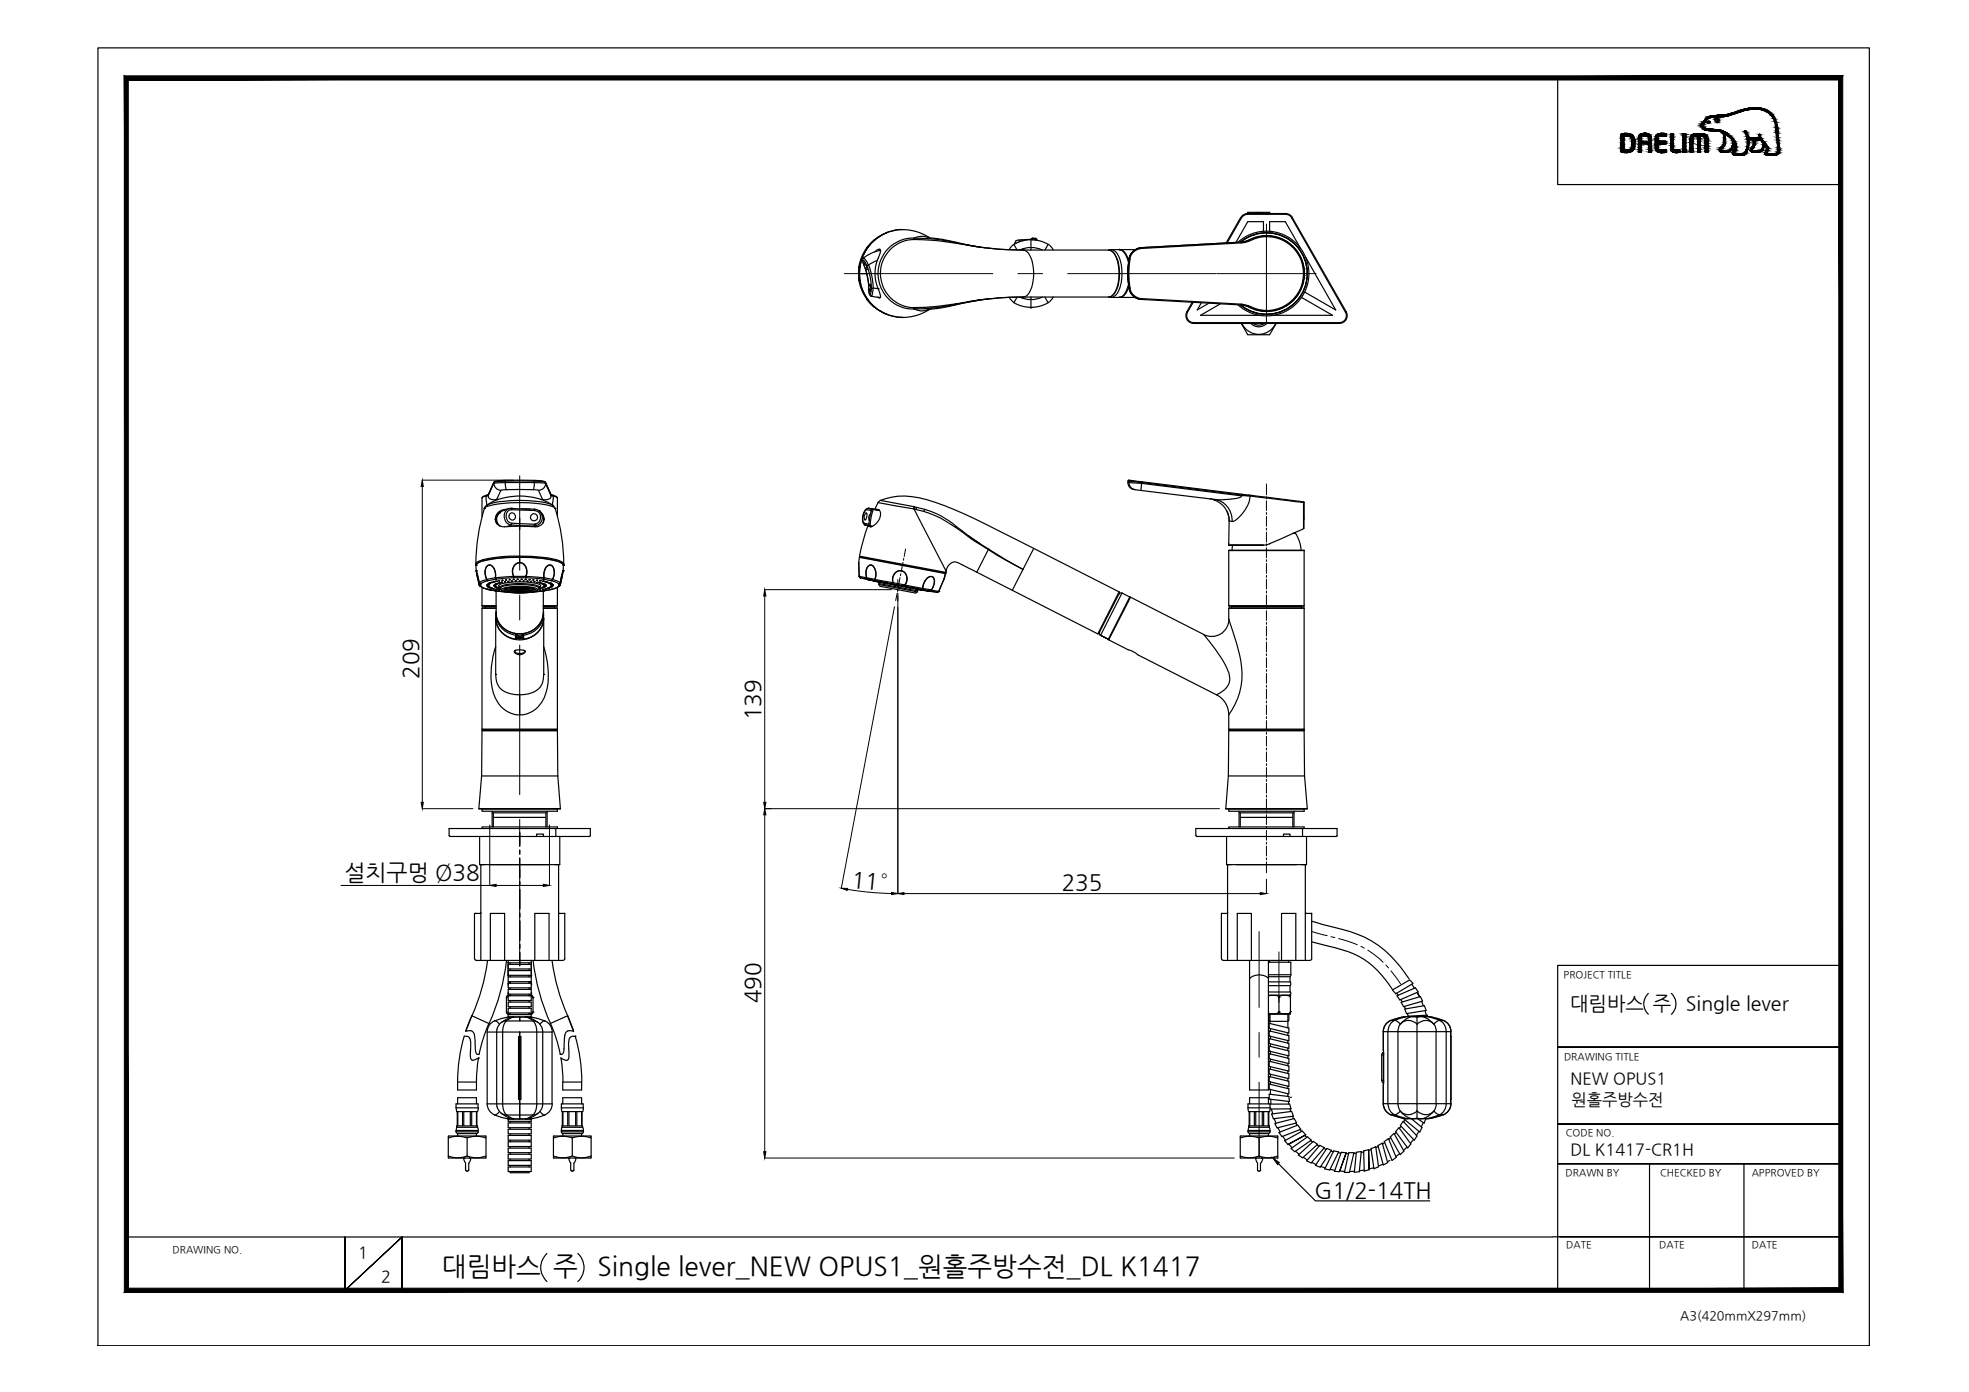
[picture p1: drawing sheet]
<svg xmlns="http://www.w3.org/2000/svg" width="420mm" height="297mm" viewBox="0 0 420 297" stroke-linecap="round" stroke-linejoin="round" font-family="sans-serif">
<defs><g id="words">
<g font-size="5.6">
<text x="94.3" y="272.2">대림바스 주</text>
<text x="127.5" y="272.2">Single lever_NEW OPUS1_원홀주방수전_DL K1417</text>
</g>
<g font-size="4.8">
<text x="89.3" y="144.8" transform="rotate(-90 89.3 144.8)">209</text>
<text x="162.2" y="153.7" transform="rotate(-90 162.2 153.7)">139</text>
<text x="73.5" y="187.7">설치구멍 Ø38</text>
<text x="181.6" y="189.2" transform="rotate(5 181.6 189.2)">11°</text>
<text x="226.6" y="189.8">235</text>
<text x="162.2" y="214.1" transform="rotate(-90 162.2 214.1)">490</text>
<text x="280.5" y="255.7">G1/2-14TH</text>
</g>
<g font-size="4.2">
<text x="335.1" y="215.4">대림바스 주</text>
<text x="359.8" y="215.4">Single lever</text>
</g>
<g font-size="3.5">
<text x="335.1" y="231.4">NEW OPUS1</text>
<text x="335.3" y="235.8">원홀주방수전</text>
<text x="335.1" y="246.4">DL K1417-CR1H</text>
<text x="76.4" y="268.5">1</text>
<text x="81.3" y="273.6">2</text>
</g>
<text font-size="2.7" x="358.5" y="281.6">A3(420mmX297mm)</text>
<g font-size="2.1">
<text x="333.7" y="208.6">PROJECT TITLE</text>
<text x="333.7" y="226.2">DRAWING TITLE</text>
<text x="334.1" y="242.4">CODE NO.</text>
<text x="334.1" y="251">DRAWN BY</text>
<text x="354.2" y="251">CHECKED BY</text>
<text x="373.8" y="251">APPROVED BY</text>
<text x="36.8" y="267.4">DRAWING NO.</text>
<text x="334.2" y="266.4">DATE</text>
<text x="354.1" y="266.4">DATE</text>
<text x="373.8" y="266.4">DATE</text>
</g>
</g></defs>
<!-- layer: 0 -->
<g fill="#000" stroke="#000" stroke-width=".21">
<path d="M90.1 102.5l.2 1.3h-.4zM163.2 125.8l.2 1.4h-.4zM89.9 171.2h.4l-.2 1.4zM163 171.2h.4l-.2 1.4zM163.2 172.6l.2 1.3h-.4zM104.5 188.9l1.4-.2v.5zM115.9 188.7l1.3 .2-1.3 .3zM179.5 189.5l1.4 .1-.1 .4zM190.2 190.4l1.4 .3-1.4 .2zM191.6 190.7l1.3-.2v.4zM268.9 190.5l1.3 .2-1.3 .2zM163 245.8h.4l-.2 1.3z"/>
<path d="M271.6 247.1l1.4 1-.4 .4z"/>
<path d="M27.4 274.9l-.9 .9 365.9-.9zM26.5 275.8l365.9-.9 .8 .9zM392.4 17.1v257.8l.8 .9zM393.2 16.2v259.6l-.8-258.7zM27.4 17.1h365l.8-.9zM26.5 16.2h366.7l-365.8 .9zM26.5 16.2l.9 258.7v-257.8zM26.5 16.2l.9 258.7-.9 .9z"/>
</g>
<g fill="none" stroke="#000" stroke-width=".25">
<path d="M20.9 10.2h378v277h-378zM332.4 16.6v22.8h60.4M368.5 32.5h.1M262.3 116.3h7.3M278.3 107.2v3.3M95.8 176.8h30.2M96 178.5h29.8M102.9 172.6h16M114.5 178.5v-.5h1.4v.5M118.6 176.8v1.7M255.2 176.8h30.1M255.3 178.5h29.9"/>
<path d="M262.2 172.6h16.1M273.9 178.5v-.5h1.4v.5M277.9 176.8v1.7M104.6 194.9v10M107.7 194.9v10M114.1 194.9v10M117.2 194.9v10M264 194.9v10M267 194.9v10M273.5 194.9v10M276.5 194.9v10M279.9 196.6l3.7 1a25 25 0 0 1 13.1 6.3 30.6 30.6 0 0 1 4 5"/>
<path d="M270.7 216.4h4.3l-.2 2.9M270.8 218.4l4.2 1v1l-4.2-1zM270.8 216.4v1.3l.2 .2M270.8 220l4.2 1v1.1l-4.2-1zM271 216.4v1.5M271 217.9v.5M271.1 219.5v.6M272.9 215.9v.5M274.8 216.4v1.5h-3.8M279.9 201l5.2 1.3a18.2 18.2 0 0 1 12 8.8M297.1 211.3l3.7-2.2 .7 .8-3.7 2.2zM298 211.9l.4 .5"/>
<path d="M298.1 212.5l3.9-1.7 .6 .9-3.9 1.7zM298.9 213.3l.3 .5M299 213.9l4.1-1.2 .5 .9-4.1 1.2zM299.7 214.8l.2 .4M299.7 215.3l4.2-.7 .4 1-4.2 .7zM300.2 216.9l-.4 .1M300.3 216.3l.2 .5M300.3 216.9l4.3-.3 .1 .3M301.3 210l.5 .9M302.4 218.6v1.5M302.4 211.8l.5 .9-.5-.9M303.3 213.7l.4 .9"/>
<path d="M304.1 215.7l.3 1M351.7 212a3 3 0 0 0 0 4.4M356.6 212a3 3 0 0 1 0 4.4M392.8 206h-60.4v69.7M97.6 232.6h4.1M97.6 234.2h4.1M120.1 232.6h4M120.1 234.2h4M266.6 232.6h4.1M266.6 234.2h4.1M270.8 231.3l4.2 1v1.1l-4.2-1zM270.8 228.1l4.2 1v1.1l-4.2-1z"/>
<path d="M270.8 224.3h.1M270.8 233.5l4.2 .5 .2 1-4.4-.5zM270.8 229.7l4.2 1v1.1l-4.2-1zM270.8 221.6l4.2 1v1.1l-4.2-1zM270.8 223.2l4.2 1.1v1l-4.2-1zM270.8 224.8l4.2 1.1v1.1l-4.2-1.1zM270.8 226.5l4.2 1v1.1l-4.2-1zM271 235.6h4.2l.3 1-4.5 .1M271.1 221.1v.6M271.1 222.8v.5M271.1 224.4v.5M271.1 226v.5"/>
<path d="M271.1 227.6v.5M271.1 229.2v.6M271.1 230.9v.5M271.1 232.5v1M271.2 234.6v1M271.3 236.7l.3 1M271.3 237.7l4.3-.5 .4 1-4.3 .5zM271.9 238.7l.4 1M272 239.7l4.2-1 .5 .9-4.2 1.1zM274.8 220.4v.6M274.8 222.1v.5M274.8 223.7v.5"/>
<path d="M274.8 225.3v.5M274.8 226.9v.5M274.8 228.5v.6M274.8 230.1v.6M274.8 231.8v.5M274.8 233.4v.5M274.9 235l.1 .6M275.3 236.6l.1 .6M275.8 238.2l.2 .5M276.5 239.7l.3 .5M299.4 239.3l3 3.1-.6 .9-3-3.1zM299.7 238.7l-.1 .1 3.4 2.8 .4-1-2.2-1.9"/>
<path d="M299.8 238.9l-.3 .5M302.5 238.7l1.4 1 .3-1M303.7 239.5l-.4 .9M332.4 223.4h60.4h-60.4M332.4 239.9h60.4h-60.4M99 247.2l.4 1M99.2 247.1l-.3 .1M99.3 248.2v1.5M99.4 249.7l.2 .2M99.6 249.9h.2M100 249.7l-.2 .2M100 248.2v1.5"/>
<path d="M100.2 247.1l.2 .1M100.4 247.2l-.4 1M108.4 248.7h5M108.9 250.2h4M121.4 247.2l.4 1M121.4 247.2h.1M121.6 247.1l-.1 .1M121.8 248.2v1.5M121.8 249.7l.2 .2M122 249.9h.2M122.5 249.7l-.2 .2M122.5 248.2v1.5"/>
<path d="M122.7 247.1l.1 .1M122.9 247.2l-.4 1M268 247.2l.4 1M268.2 247.1l-.3 .1M268.3 249.7l.2 .2M268.3 248.2v1.5M268.5 249.9h.3M269 248.2v1.5M269 249.7l-.2 .2M269.2 247.1l.1 .1M269.3 247.2h.1M269.4 247.2l-.4 1"/>
<path d="M272.7 240.6l.5 1M272.8 248.3l7.9 8h24.4M272.9 241.7l4-1.6 .7 .9-4.1 1.5zM273.7 242.5l.6 .8M275 244.2l.7 .7M275.5 245.1l3.5-2.5 .8 .7-3.5 2.5zM276.5 245.7l.7 .6M277.1 246.5l3.1-2.9 1 .6-3.3 2.9zM277.4 241.1l.3 .3M278.1 246.9l.9 .6M278.4 242.3l.4 .4M278.6 242.2l-3.7 2 3.7-2"/>
<path d="M278.6 242.2l-.7-.8-3.8 2 .8 .8M279.6 243.4l.5 .3M279.9 248l.9 .5M281 244.3l.5 .3M281.6 244.4l1 .5-2.8 3.3-1-.5zM281.8 248.9l1 .3M282.5 245.1l.5 .2M283.1 245.1l1 .4-2.4 3.6-1-.4zM283.8 249.5l1 .2M284 245.6l.5 .2M284.6 245.6l1.1 .2-2 3.9-1-.3zM285.6 246l.5 .1"/>
<path d="M285.9 249.9l1 .1M287.2 246.2h.6M287.3 246l-1.5 4 1.5-4M287.3 246l-1.1-.1-1.4 4.1h1M287.8 246h1.1l-1 4.2h-1zM289 250h-1M289.4 246.1h-.5M289.4 245.9l1.1-.2-.4 4.3-1.1 .2zM291 245.8l-.5 .1M291.1 249.7l-1 .1M292 245.3l.1 4.3-.1-4.3M292 245.3l-1 .3 .1 4.3 1-.3"/>
<path d="M292.6 245.1l1-.4 .6 4.3-1 .4zM292.6 245.3l-.5 .2M293.1 249.2l-.9 .2M294 244.4l1-.5 1.1 4.2-.9 .5zM294.1 244.7l-.5 .2M295.1 248.4l-.9 .4M295.4 243.6l.9-.6 1.6 4-.9 .6zM295.5 243.8l-.5 .3M296.6 247.6l-.5 .3M296.7 242.6l.8-.7 2.1 3.7-.8 .8zM296.8 242.8l-.4 .3M297.9 241.6l-.3 .4"/>
<path d="M298.5 240.6l2.6 3.5-.7 .9-2.6-3.5zM298.7 246.2l-.8 .6M298.9 240.3l-.3 .5M300.3 244.8l-.8 .7M301.6 243.2l-.6 .7M302.8 241.4l-.6 .8M332.4 248.3h60.4h-60.4M352 248.3v27M372.1 248.3v27M27 264h304.4M73.6 264v11.4l12.2-11.4-12.2 11.4zM85.8 275.4v-11.4v11.4"/>
<path d="M116.7 267.5a4 4 0 0 0 0 5.9M123.3 267.5a4 4 0 0 1 0 5.9M331.4 263.9h61.4h-59.9M341 275.3h51.8"/>
</g>
<g fill="none" stroke="#000" stroke-width=".21">
<path d="M90.1 102.5h19.4M90.1 103.8v67.4M163.2 125.8h27M163.2 127.2v44M190.9 129.5l-11.4 60M191.6 127.2v63.5M90.1 172.6h10.8M104.5 176v12.9h-31.7M117.2 176v12.9M163.2 172.6h97M163.2 173.9v71.9M105.9 188.9h10"/>
<path d="M180.9 189.8l4.6 .6 4.8 .3M192.9 190.7h76M270.2 187.6v3.1M279.9 198.8l3.3 .9M284 199.9l.8 .2M285.7 200.3l3.9 1.3M290.4 201.9l.7 .4M291.9 202.7l2.3 1.8 .9 .8M295.7 205.9l.6 .7M296.8 207.2l2.1 2.7M163.2 247.1h100.2"/>
</g>
<!-- layer: DEF_LAYER_ASSEM_MEMBER -->
<g fill="none" stroke="#000" stroke-width=".25">
<path d="M183.2 58.4h1.7M183.2 58.4l.1 1.5M183.3 59.9l.7 2.3 .9 1.6M183.3 56.9v3M183.3 56.9h.1M183.3 59.9h.1M183.3 56.9l-.1 1.5M183.4 57.7a9.4 9.4 0 0 0 5.5 9.3M183.5 56.9v.1a9.5 9.5 0 0 0 4.3 9.4M183.6 56.4l-.1 .4M183.8 55.6l-.2 .9M184.2 55l.7 .7 .4 .9-.4 .1-.2-.6a.6 .6 0 0 0-.6-.6l.2 1.1-.2-1z"/>
<path d="M184.2 55.1h.1M184.4 56.7l.1-.6a1.36 1.36 0 0 1 .4 1.4M184.4 56.7h.1M184.4 56.7l.6 .8M184.5 53.9l-.7 1.7M184.9 52.9h.1M184.9 57.5h.1M184.9 52.9l-.9 1.6-.7 2.3M185 56.6l.7 2.8 .3 2.1M185.6 52.4l-1.1 1.5M185.6 52.2v.1M186.1 51.7l-.5 .5"/>
<path d="M186.6 51.2l-1.7 1.7M186.6 51.2h.1M186.6 53.7a1.29 1.29 0 0 1 1.2-.5l.1 .4-.5 1.5M186.7 51.2l-.5 .5M186.7 58.4l.2 1.7 .5 1.5M186.7 58.4h.7M186.7 51.1v.1M187.2 55.6l-1.9 .9 .7 2.1 .3 2.9 1.1 .1M187.3 50.7l-.6 .4M187.4 58.4a7.5 7.5 0 0 0 7.6 7.5M187.4 58.4a7.5 7.5 0 0 1 7.6-7.6l.1 .3a7.3 7.3 0 0 0-7.2 7.3 7.3 7.3 0 0 0 7.2 7.2l-.1 .3M187.4 55.1l-.5 1.6-.2 1.6"/>
<path d="M187.6 50.5l-.3 .2M187.6 50.5a9.4 9.4 0 0 0-4.2 7.2M187.7 53.4l-1.5 .5-2 1.2M187.7 53.4l.2 .2M187.7 53.4h.2M188.5 50l-.9 .5M189.2 49.6l-1.3 .7-1.3 .8M189.3 49.6l-.8 .4M189.8 49.4l-.5 .2M190.7 49.2l-.9 .2M192.2 49l-1.5 .2M192.6 49a10.6 10.6 0 0 1 5.4 1.5"/>
<path d="M192.6 49a9 9 0 0 0-5 1.5M195.1 51.1l6.6 .5M197.9 50.7l3.4 .4 7.8 1.6M197.9 50.6a3.8 3.8 0 0 0-2.9 .2l1.7 .1a16.7 16.7 0 0 1 5 .5v.2M198 50.6l.2 .1M198.1 50.5l.3 .2M201.5 51.3l7.6 1.4M201.7 51.6l3.6 .5M205.5 52.1l.8 .2M206.2 52.3l2.2 .3M208.4 52.6l.7 .1M209.1 52.7l1 .2"/>
<path d="M210.1 52.8l3.1 .4 5.1 .2M210.1 52.9l.8 .1M210.9 52.9v.1M210.9 53l7.4 .4M215.4 53.3l.2-.4a6.7 6.7 0 0 1 8.4-.5l.7 .9M216.4 52.2l.6 1.1M216.6 51.9h.2M217.6 53.3a5.6 5.6 0 0 1 4.8 .1M217.9 51.2l-.5 .5M218.2 51.2l-.1 .2M218.3 53.4h.1M218.3 53.4h.4a4.9 4.9 0 0 1 1.8 4.2 7.8 7.8 0 0 1-1.2 5.3l-.6 .4-.4 .1"/>
<path d="M218.3 53.4h18.2M219.9 51.2h-2.7l-.4 .2-.2 .4v.2h.2M220 51.2v2.2M220.2 50.9l-.3 .2M220.4 50.9h.1M220.4 50.9h-.2l.1 .3M220.4 50.9v.3M220.4 50.9h.5v.2M220.4 50.8l-.2 .1M220.8 51.1h.2v.1M220.8 51.1v.1M220.9 50.9l.4 .3"/>
<path d="M221.3 51.2v.1M223.6 52.2l-.6 1.2M236.5 53.4a2.63 2.63 0 0 1 2 2.2 8 8 0 0 1-1 7.3l-.6 .4-.4 .1M236.5 53.4l.7 .2 .5 .5M237.1 53.3a2.47 2.47 0 0 1 1.9 2.1 8.4 8.4 0 0 1-1 7.6l-.9 .5M237.1 53.3h1.6M237.1 53.3l-.4 .1M237.8 54.1a9.2 9.2 0 0 1 0 8.5M238.8 53.3h.1M238.8 53.2h.1zM238.9 53.3a2.58 2.58 0 0 1 2 2.3M238.9 53.3h3.4"/>
<path d="M238.9 53.3h.1M239 53.3a3.1 3.1 0 0 1 1.8 2.7M261.6 51.8l3.1-5.4 .2 .1-3 5.3M264.2 51.7a9 9 0 0 1 12.5 .4 9 9 0 0 1 0 12.6 9 9 0 0 1-12.5 .3M264.7 51.7a8.7 8.7 0 0 1 11.9 .7 8.7 8.7 0 0 1 0 11.9 8.7 8.7 0 0 1-11.9 .8M266 51.5a8.1 8.1 0 0 1 12.4 6.9 8.1 8.1 0 0 1-12.4 6.8M266.2 45.6l-.6 .1-.8 .7M266.2 45.7a1.5 1.5 0 0 0-1.3 .8M267.5 45.5l1.3-.1 1 .1M269.6 49.3v-2h-3.3l-2.6 4.4M270.9 49.3v-2h3.4l3.2 5.6M271 45.6l-.1-.3h-4.6l-.2 .3"/>
<path d="M274.3 45.6h-8.1v.1h8.1M274.3 45.6v.1M274.3 45.6l.7 .1 .8 .7M274.3 45.7a1.5 1.5 0 0 1 1.3 .8M275.6 46.5l.1-.1 11.6 20.1-.2 .1zM278.6 54.9l6.4 11.2-6.6-3.8M184.9 63.8l1.7 1.8M184.9 63.8h.1M185.4 61.8l.1 1 .4 .4M185.4 61.7h.1M185.4 61.7v.1M185.4 61.2l-.3-2.4-.5-1.7 .6 2.4 .2 1.7"/>
<path d="M185.4 61.8v.6l.3 .4 .2-1.3h.4l-.2 1.3-.2 .4M185.4 61.8h.1M185.4 61.8l.2 .3M185.6 60.7h.1M185.6 60.7l.2 .7-.1 .8M185.6 60.7l-.2 .5v.6M185.6 62.2h.1M185.9 63.2l2 .3M185.9 63.2h.1M186.6 65.6h.1M186.6 65.6l1.3 .8 1.4 .7M187.4 61.7h.1"/>
<path d="M187.4 61.6l.5 1.6-.1 .4-.6-.2M187.8 66.3a9.1 9.1 0 0 0 4.8 1.4M188.9 67a9.1 9.1 0 0 0 3.7 .7M192.6 67.7h.1M195 65.9a3.3 3.3 0 0 0 2.9 .2M195.1 65.9h.4M195.1 65.9h.1M195.1 65.6h.1M195.6 65.6h-.5v.3M197.3 65.6l6.7-.8-.1 .2-3.3 .6-3.4 .3zM197.3 65.6h-1.7l-.1 .3h1.7M197.9 66.1h.1"/>
<path d="M198 66.2a10.5 10.5 0 0 1-5.4 1.5M198.2 66l-.2 .1M198.4 66l-.3 .2M205.3 64.7l-1.4 .3M205.4 64.6l-1.4 .2M206.6 64.4l2.4-.4zM206.6 64.4l-1.2 .2M208.4 64.1l-3.1 .6 .1-.1M208.9 64.1l-.5 .1M209 64h-.1M209 64v.1M210.8 63.8l-1.8 .2"/>
<path d="M210.9 63.8l-2.9 .4-7.1 1.5-3 .4M210.9 63.8l-1.9 .2M216.4 64.6a7.2 7.2 0 0 0 7.3 0M217 63.4l-.6 1.2-.6-.5-.4-.7M218.3 63.4h18.2M218.3 63.4l-5 .2-2.4 .2M218.3 63.4l-7.3 .4M219.7 65.6h.5M220 63.4v2.3M222.4 63.4a5.6 5.6 0 0 1-4.8 0M223 63.4l.6 1.2M224.7 63.4l-.4 .6-.6 .6"/>
<path d="M236.7 63.4l.4 .1M237.1 63.5h1.6M237.7 62.6a1.41 1.41 0 0 1-1.2 .8M238.8 63.5h.1zM238.8 63.4h.1M238.9 63.5h3.4M240.8 60.7a4.1 4.1 0 0 1-1.5 2.6l-.3 .1M240.9 61.1a2.58 2.58 0 0 1-2 2.4M253.3 66.5a1.67 1.67 0 0 0 1.4 2.5M253.4 66.6a1.5 1.5 0 0 0 1.3 2.2M254.4 64.5l-1.1 2M254.6 64.5l-1.2 2.1-.1-.1"/>
<path d="M254.7 69h31.1M254.7 68.8h31.1M254.7 68.8v.2M256.4 64.6l-.9 1.5 2.5-1.4M260.4 64.8l-4.2 2.5h12.5M264.9 69l1.4 2.4h4.6l1.4-2.4M265 69a4 4 0 0 0 3.6 2.3 4 4 0 0 0 3.6-2.3M266.9 69a2.35 2.35 0 0 0 3.4 0M267.4 69a2.01 2.01 0 0 0 2.4 0M277.7 63.5l6.6 3.8h-12.5M285.8 68.8v.2M287.1 66.6a1.5 1.5 0 0 1-1.3 2.2"/>
<path d="M287.3 66.5a1.67 1.67 0 0 1-1.5 2.5M103.3 108.5h.1M103.3 108.5a2.31 2.31 0 0 1 1.8-.7 28.8 28.8 0 0 1 13 .4l.3 .3M103.4 108.5a40.7 40.7 0 0 0-1.9 11.9M103.8 107.8l-.5 .7M103.8 107.8h.1M103.8 107.8a13.2 13.2 0 0 1 14.1 0M103.8 107.8l.5-.2a26.5 26.5 0 0 1 13.2 0l.4 .2M105.7 110.8v.2M106.5 109.4a2.08 2.08 0 0 0-.8 1.4M106.5 109.5h.1M106.5 109.5a1.95 1.95 0 0 0-.5 2.3"/>
<path d="M106.5 109.5a1.81 1.81 0 0 0 .2 2.7M106.9 109.2l-.4 .2M107.6 108.7a2.1 2.1 0 0 0-1.9 2.1M107.6 108.7v.2M108.1 108.7h-.4M108.7 108.5l-1.4 .5-.8 .5M108.7 108.5h.1M108.7 108.5l5.3 .1M108.7 108.5a1.86 1.86 0 0 0-1.1 1.9 1.86 1.86 0 0 0 1.5 1.6M109.1 112l4.9 .2 .2 .2M109.1 112l-.9 .4M109.1 108.5h.1"/>
<path d="M109.1 108.5l.1 .3M109.2 108.8a1.38 1.38 0 0 0-1.2 .9 1.38 1.38 0 0 0 .3 1.4l.9 .5 5.1 .2M109.2 111.6l-.1 .4M109.2 108.8l4.8 .1M110.9 118.9a25.9 25.9 0 0 0-8.6 1.1l-.5 .3M110.9 118.9a25.3 25.3 0 0 1 8.6 1.1l.5 .3M110.9 118.9v1.1M111.1 108.6h2M114 108.6l1 .4M114 108.9a1.47 1.47 0 0 1 1.4 1.4 1.47 1.47 0 0 1-1.1 1.5M114 108.6v.3M114.3 111.8l.1 .4"/>
<path d="M115 109a2.17 2.17 0 0 1 .8 2.7M115 109h.1M115 109a1.81 1.81 0 0 1 .6 2 1.81 1.81 0 0 1-1.6 1.2v-.3M115.1 109h.1M115.1 109v.1M115.1 109.1a1.76 1.76 0 0 1 1 2.1 1.76 1.76 0 0 1-1.9 1.2l-5-.1a4.6 4.6 0 0 1-2.6-.1l-.3-.2a1.41 1.41 0 0 1-.6-1.2M115.8 110l.3 .9M117.9 107.8l.5 .7M117.9 107.8h.1M118.4 108.5h.1M118.5 108.5a40.7 40.7 0 0 1 1.8 11.9M183.4 118.9l18.3 3.5"/>
<path d="M183.4 118.7l18.4 3.4 .1-.3M183.5 118.8l18.2 3.5M183.5 118.8l-.3 1.2M184.4 111.6l.2 .4M184.6 112h.1M184.6 112l1.5 .3M184.7 112h.1M184.7 109.5l.2-.1a1.31 1.31 0 0 1-.3 1.6l-.1-.1M184.8 109.5a1.16 1.16 0 0 0-.3 1.4M185.2 112.3l.5 .1M185.2 112.3l-1.2 3.9-.6 2.4 .1 .2M185.3 108.5h.1"/>
<path d="M185.3 108.5l2.3 .4-2.3-.4-.4 .3M185.4 111.8v.3l.3 .1-.3-.4M185.7 112.4h.1M185.8 109.6a1.16 1.16 0 0 0-.3 1.5M185.9 109h.1M185.9 109l-.5 2.8M185.9 108.9l-1-.1a2.41 2.41 0 0 0-.6 2.7l1.1 .3M185.9 108.9l.4-.2-.4 1.7-.2 1.8M185.9 108.9v.1M186.7 108.6l.7 .1a1.39 1.39 0 0 1 .3 2l-.6 .9a2.04 2.04 0 0 1-1.4 .8M187.4 107.2l-.7 1.3M187.6 108.9l-2.3-.4a2.2 2.2 0 0 0-1.2 2.5l.1 .6 .4 .4"/>
<path d="M187.9 106.8l-.5 .4 7.6 1.4M187.9 106.8a15.7 15.7 0 0 1 11.7 .4l3.9 1.5 4.5 2 30.8 15.6-4.5 9-25.9-13.2M187.9 106.8l7.7 1.5M195 108.6l6.9 13.2M195.1 108.6v-.4l-.1 .4 .5 .1M197.2 109.1l.1-.4-1.7-.4-.1 .4 3.5 1.1a20.3 20.3 0 0 1 4.9 2.7M197.3 108.7a17.4 17.4 0 0 1 6.7 3.6l-.1 .2M203.9 112.5a101.3 101.3 0 0 0 14.4 9l-3.6-2-5.7-3.5M204 112.3l5 3.6M205.4 113.3l-.1 .2M206.6 114.3l2.4 1.6M209 115.9h.1"/>
<path d="M209.1 116l-.1 .1M210.9 117.3l-2.5 4.8M211 117.2l-.1 .1M220.6 117l-4.6 9M262.2 117.5h16.1M263 116.3l-.1 1.1M276 113.8h.4M276.1 113.7h.2M276.3 113.7l.1 .1M276.4 113.8l.9 1.7 .3 1.9M278.3 117.5h-16.1v11.8h16.1M278.3 117.5v11.8"/>
<path d="M101.5 120.4h.1M101.5 120.4l.1-.2a3.6 3.6 0 0 1 2.4-1 37.2 37.2 0 0 1 15.4 .4l.8 .5 .1 .3M101.5 120.4v.2M101.5 120.7h.1M101.5 120.6h.1M101.5 120.7l.1 1.1M101.6 120.6h.1M101.6 121.8h.1M101.6 121.8l.7 3.1M101.6 121.8l.7 2.5M101.6 121.8l.7 3M101.8 120.3l-.3 .4"/>
<path d="M101.8 120.3h.1M101.8 120.3a7.5 7.5 0 0 1 4.4-1.2 32 32 0 0 1 13.3 .8l.5 .4M102.3 124.3v.5M102.3 124.3h.1M102.3 124.8v.1M102.3 124.8h.1M102.3 124.9l.3 .2M102.3 124.9l.1 .1M102.6 125.1l-.3-.1 .6 .4 1.2 .4M102.6 125.1l1.4 .6M102.6 124.6v.5M102.9 129.2v.1"/>
<path d="M102.9 125.4v3.9M102.9 129.8v25.8h16v-25.8M102.9 129.8h3M102.9 129.3h3M102.9 129.7h3M103 129.7l-.1 .1M103.4 129.3l.1 .1M103.5 129.4v.3M103.5 129.4h2.4M103.9 123.7l-1.6 .6M103.9 123.7l.2 .2M103.9 124.9h.1"/>
<path d="M103.9 124.9h.2M104 125.1h.1M104 124.7h.1M104 125.1h.2M104 124.7l.2 .1M104 125.7h.1M104 125.8h.1M104.1 125.7h.1M104.1 125.8h.1M104.1 123.9l-1.5 .7-.3-.3M104.1 124.6h.1M104.1 124.9h.1"/>
<path d="M104.1 125.2h.1M104.1 124.6h.2M104.1 125.2h.2M104.2 124.8h.1M104.2 125.1h.1M104.3 124.6h.1M104.3 125.2h.1M104.4 124.4h.1M104.4 125.4h.1M104.4 124.4l.2 .1M104.4 124.4h.2M104.4 125.4h.2h-.2"/>
<path d="M104.6 124.4v.1M104.8 125.5h.1M104.8 124.3h.2M104.8 124.3h.1M104.8 125.5h.2M105 124.3h.1M105 125.5h.1M105.2 125.7h.1M105.2 125.7h.2M105.2 124.1l.2 .1M105.3 124.1h.1M105.3 124.1l.1 .1"/>
<path d="M105.4 125h.1M105.4 125h.2M105.4 124.2h.1M105.4 124.9h.1M105.4 125.7h.1M105.4 124.9v.1M105.4 124.9l.2 .1M105.5 124.8h.1M105.5 125.1h.1M105.5 124.8h.2h-.2M105.5 125.1l.2 .1-.2-.1M105.6 125h.1"/>
<path d="M105.7 124.6h.1M105.7 125.3h.1M105.7 124.6l.2 .1M105.7 125.3h.2M105.7 123.3l.2 .3M105.7 123.3a2.55 2.55 0 0 0-1-2.7 1.04 1.04 0 0 0-1.2 1.2v.6l.4 1.3M105.7 123.3l-1.8 .3 .2 .3M105.8 124.1h.2M105.8 125.8h.2M105.8 125.8h.1M105.8 124.1h.1M105.8 138a16.6 16.6 0 0 0-.1 10.9 5.8 5.8 0 0 0 5.2 3.6"/>
<path d="M105.8 131.9v.1M105.8 131.1a4.6 4.6 0 0 0 4.2 4.5l.1-.4M105.8 131.1v.8M105.8 131.8v.1M105.8 124h.1M105.9 126.1l-1.8-.3 1.8 .3M105.9 126.1v4.7a4.6 4.6 0 0 0 4.3 4.4l-.1 1.2a4.6 4.6 0 0 1-4.3-4.5M105.9 126.1l2.2 .2-2.2-.2M105.9 126.1h.1M105.9 130.4l-.1 .7M105.9 124.7h.1M105.9 125.3h.1"/>
<path d="M105.9 124.6v.1M105.9 123.6l-1.8 .3M106 124.1h.1M106 124.5h.2h-.2M106 125.8h.1M106 125.4h.2M106 124.5h.1M106 125.4h.1M106.2 125.4h.1M106.2 125.4h-.2M106.4 123.9h.2zM106.4 125.9h.2h-.1"/>
<path d="M106.4 125.9h.1M106.5 124.4h.2M106.5 124.4h.1M106.5 125.6l.2-.1zM106.5 125.6h.1M106.5 125.5v.1M106.5 125.9h.1M106.5 123.9h.1M106.5 124.3v.1M106.6 123.9v.1M106.7 124.4h.1M106.7 125.3l-.3-.2 .1-.2a3.5 3.5 0 0 1 2-.6 13.6 13.6 0 0 1 6.8 .6v.3l-.2 .1"/>
<path d="M106.7 125.2v.1M106.7 125.3h.1M106.7 125.3l.1-.1a13.5 13.5 0 0 1 8.2 0v.1M106.7 125.3l.1 .2M106.8 125.5h.1M106.8 125.5l.1 .4a2.96 2.96 0 0 0 2 .5l3 .1a4.8 4.8 0 0 0 3-.6l.1-.4M106.8 125.5v-.1a2.94 2.94 0 0 1 1.9-.5 11.6 11.6 0 0 1 6.3 .5v.1M107 124.3h.1M107 124.3h.2M107 124.2h.1M107.1 125.7a12.1 12.1 0 0 1 6.8-.3l.7 .2 .1 .4a12.2 12.2 0 0 1-6.8 .3l-.7-.3-.2-.2zM107.1 123.8l.2 .1"/>
<path d="M107.2 123.8h.1M107.2 123.8l.1 .1M107.2 124.3h.1M107.3 123.8v.1M107.6 125.8h.1M107.6 125.8v.1a10.1 10.1 0 0 0 6.6 0v-.1M107.7 124.1l.1 .1M107.7 124.1h.1M107.8 125.6a2.17 2.17 0 0 0 1.5 .6 8.4 8.4 0 0 0 4.6-.5l.1-.1M107.8 124.1v.1M107.9 123.8h.2zM107.9 123.7h.1"/>
<path d="M107.9 125.5v.2a9.8 9.8 0 0 0 6 0v-.2M108 123.7h.1M108 123.8h.1M108.1 125.6l.4-.2 .1 .2a8.2 8.2 0 0 0 4.6 0l.1-.2 .4 .3a7.6 7.6 0 0 1-5.5 .1zM108.4 124.1h.2zM108.4 124.1h.1M108.5 124.1h.1M108.6 125.5h.1M108.6 125.5l.1 .1a7.6 7.6 0 0 0 4.4 0l.1-.1M108.7 125.4l-.1 .1M108.7 123.7h.1M108.7 123.6h.1"/>
<path d="M108.8 123.7h.1M108.9 125.5a4.8 4.8 0 0 0 3.9 .1l.1-.1M108.9 125.3v.2M109 125.5h.1M109 125.5a5 5 0 0 0 3.7 .1l.1-.1M109.1 124h.2M109.2 124h.1M109.2 125.3l-.3 .2M109.3 124h-.1M109.3 124v.1M109.3 125.5h.1M109.3 125.5a4 4 0 0 0 3.1 .1v-.1"/>
<path d="M109.3 125.3v.2M109.4 125.3l-.4 .2M109.5 125.4a5 5 0 0 1 2.8 .1 3.4 3.4 0 0 1-2.8 .1zM109.5 123.7h.2zM109.6 123l-3.9 .3a2.32 2.32 0 0 0-1.2-2.8 1.64 1.64 0 0 0-.9 2.3l.3 .9M109.6 123a1.83 1.83 0 0 1-.1-2 1.83 1.83 0 0 1 1.9-.9 2.12 2.12 0 0 1 .8 2.9M109.6 123v.3M109.6 123.6h.1M109.6 123.6l.1 .1M109.6 123a1.79 1.79 0 0 1 0-2 1.79 1.79 0 0 1 1.8-.8 2.16 2.16 0 0 1 .8 2.8M109.6 123.3l-3.7 .3M109.6 123h2.6"/>
<path d="M109.6 123h.1M109.8 125.3v.2M109.8 139a1.28 1.28 0 0 0 1.1 .7 1.28 1.28 0 0 0 1.1-.7M109.8 125.5a2.97 2.97 0 0 0 2.2 0M109.8 125.5a2.97 2.97 0 0 1 2.2 0M109.8 138.9a2.51 2.51 0 0 1 2.2 0M109.8 138.9h.1M109.8 125.5a3.3 3.3 0 0 1 2.1 0 2.65 2.65 0 0 1-2.1 0zM110 136.5a4.8 4.8 0 0 1-4.2-4.5v11.9M110 136.5h1.9M110.1 123.9h.1M110.1 124h-.2h.2"/>
<path d="M110.2 135.4h.1M110.2 125.5l.4 .1 1-.1M110.2 125.5l.4-.1 1 .1M110.2 135.4a.71 .71 0 0 0 1.2 .1M110.2 125.4v.1M110.2 135.2h1.4M110.2 136h1.4M110.2 136.2h1.4M110.2 135.9h1.4M110.3 135.6l.3 .1M110.3 125.5h.1M110.3 125.5h1.2"/>
<path d="M110.3 125.5l.6 .1 .6-.1M110.3 135.2v.3M110.5 123.6v.1M110.5 123.6h.1M110.6 123.6h-.3l.2 .1M110.6 123.6l-.1 .1M110.6 125.2l-1 .1-.3 .2M110.6 125.4v.1M110.6 125.5h.6M110.8 124h.2zM110.9 125.2l-2.6 .2-.7 .4M110.9 125.2h.1"/>
<path d="M110.9 125.2l2.6 .2 .7 .4M110.9 124h.1M110.9 125.2h.3M110.9 123.9h.1M111.2 125.2a1.34 1.34 0 0 1 1.2 .3M111.2 125.4v.1M111.2 123.6h.2zM111.3 123.6v.1M111.3 123.6h.1M111.4 135.2v.3M111.5 125.5h.1M111.6 135.4a.75 .75 0 0 1-.7 .4 .75 .75 0 0 1-.7-.4l-.2 .2v.8"/>
<path d="M111.6 135.4h.1M111.6 136.2l.1 .2M111.6 135.4l-.2 .1M111.6 125.4v.1M111.6 135.2v1M111.6 135.6l-.3 .1M111.7 124h.1M111.7 135.2v1.2M111.8 138.7l.2 .3a1.62 1.62 0 0 1-2.2 .1l.3-.4M111.8 124h.1M111.8 124h-.1M111.8 136.5a4.8 4.8 0 0 0 4.2-4.5v11.9"/>
<path d="M112 125.3v.2M112 138.9h.1M112 123.7h.3zM112.2 123h.1M112.2 123.6v.1M112.2 123v.3h-2.6M112.2 123.6h.1M112.2 123l3.9 .3M112.2 123v.3l3.7 .3 1.8 .3 .2-.3-.2 .3 1.2 .4 .3 .3M112.4 125.5v-.2l.4 .2M112.5 124v.1M112.5 124.1l.2-.1-.1 .1"/>
<path d="M112.5 124l.1 .1M112.6 125.3l.3 .2M112.6 124h.1M112.8 125.5h.1M112.9 125.3v.2M112.9 123.7h.2zM113 123.7h.1M113.1 123.6h.1M113.1 125.4l.1 .1M113.2 125.5h.1M113.2 125.4l.1 .1M113.3 124.1h.1"/>
<path d="M113.4 124.1h-.1M113.4 124.1h.1M113.7 123.8h.2zM113.8 123.8h.1M113.9 123.7h.1M113.9 124.2h.3zM114 124.1v.1M114.1 124.1h.1M114.2 125.8h.1M114.5 123.8v.1M114.6 124.3h.2zM114.6 123.8l-.1 .1"/>
<path d="M114.6 123.8h.1M114.8 124.3h.1M115 125.5h.1M115 125.3h.1M115 125.3v.2M115.1 125.3h.1M115.1 125.6h.2zM115.1 125.2l-.1 .1M115.1 125.2v.1M115.1 124.4h.1M115.1 124.4h.2M115.2 125.9h.2z"/>
<path d="M115.2 123.9v.1M115.3 125.5h.1M115.3 124.4h.1M115.3 125.9h.1M115.3 125.5v.1M115.4 123.9h.1M115.4 125.9h.1M115.4 123.9l-.2 .1M115.6 124.5h.1M115.6 124.5h.2M115.8 124.5h.1M115.8 125.4h-.2h.2"/>
<path d="M115.8 125.4h.1M115.8 124.1h.1M115.8 124.1h.2M115.9 125.3h.1M115.9 124.7h.1M115.9 126.1h.1M115.9 125.3h.2M115.9 124.6h.1M115.9 124.6h.2M115.9 124.6v.1M115.9 126.1l-2.2 .2M115.9 129.4h2.4v.3"/>
<path d="M115.9 129.8h3M115.9 129.7h2.9M115.9 129.3h3M116 130.7v.4M116 130.4v.3M116 125.8h.1M116 131.1a4.7 4.7 0 0 1-4.3 5.3M116 131.1a4.6 4.6 0 0 1-4.4 4.4v-.1M116 124h.1M116 125.8h-.2h.2M116 124l-.2 .1M116 124.1h.1"/>
<path d="M116 131.8v.2M116 138a16.6 16.6 0 0 1 .1 10.9 5.8 5.8 0 0 1-5.2 3.6M116.1 124.8h.1M116.1 125.1l.2 .1zM116.1 123.3a2.58 2.58 0 0 1 .9-2.7 1.05 1.05 0 0 1 1.3 1.2v.6l-.4 1.3 1.6 .6M116.1 123.3l-.2 .3zM116.1 124.8h.2M116.1 125.3h.1M116.1 124.6h.1M116.1 124.6l-.2 .1M116.1 125h.1M116.1 125h.3"/>
<path d="M116.3 125.1h.1M116.3 124.8h.1M116.3 125.7h.3zM116.4 125h.1M116.4 124.2h.1M116.5 125.7h.1M116.5 124.1h.1M116.5 124.1l-.1 .1M116.5 124.2h.1M116.5 124.1l.1 .1M116.6 125.7h.1M116.6 124.2h.1"/>
<path d="M116.7 120.9a.82 .82 0 0 1 .9-.3 .82 .82 0 0 1 .5 .7 2.82 2.82 0 0 1-.2 2.3l-1.8-.3a3.1 3.1 0 0 1 .6-2.4zM116.8 125.5h.1M116.8 125.5h.2M116.8 124.3h.2M116.8 124.3h.1M117 125.5h.1M117 124.3h.1M117.2 124.4h.2M117.2 124.4v.1M117.4 124.4h.1M117.4 125.4h-.2h.2M117.4 125.4h.1"/>
<path d="M117.4 124.4l-.2 .1M117.4 125.2h.1M117.4 124.6h.1M117.4 125.2h.3M117.4 124.6h.3M117.5 124.6h.1M117.5 124.6h.2M117.6 125.1h.1M117.6 124.8h.1M117.6 125.1h.2M117.6 124.8h.2M117.6 124.9h.1"/>
<path d="M117.7 125.2h.1M117.7 124.6h.1M117.7 125.8l-1.8 .3v4.7a4.7 4.7 0 0 1-4.3 4.4M117.7 125.8h.1M117.7 125.8l-1.8 .3M117.8 125.8h-.1M117.8 125.7h.1M117.8 124.8h.1M117.8 125.1h.1M117.9 124.9h.1M117.9 124.9h-.3M118.4 129.3l-.1 .1"/>
<path d="M118.8 129.7l.1 .1M118.9 129.2v.1M118.9 125.4v3.9M119.2 124.6l.3-.3zM119.2 124.6v.5M119.5 125l-1.7 .7M119.5 125l-.6 .4-1.1 .4M119.5 125l-.3 .1M119.5 124.9v.1M119.5 124.8v.1M119.5 124.8h.1M119.5 124.3h.1"/>
<path d="M119.5 124.3v.5M119.9 123.2l-.4 1.6M120 122.9l.2-1.1-.7 2.5M120 122.8l-.1 .4M120 120.3l.2 .4M120 120.3h.1M120.1 121.8h.1M120.2 121.8l-.7 3.1M120.2 121.8h.1M120.2 121.8l-.7 2.5M120.2 120.7h.1M120.2 120.6h.1"/>
<path d="M120.2 120.7v1.1M120.3 120.4h.1M120.3 120.4l-.1 .2M183.2 120l.1 3M183.3 123h.1M183.3 123l.3 .3M183.3 123l1.6 .3M183.4 123h.1M183.4 123l.2 .3M183.6 123.3h.1M183.6 123.3l13.1 2.5M183.6 123.3l1.3 .3"/>
<path d="M184.9 123.6h.1M184.9 123.6l.3 .1M184.9 123.3l.2 .3zM184.9 123.3a2.27 2.27 0 0 1 .7-2.7 1.5 1.5 0 0 1 1.3 1.8l-.2 1.3 3.8 .6M185 123.6h.1M185.1 123.7h.1M185.2 123.7h.1M185.2 123.7l1.2 .3M185.2 123.7h.2M185.2 120.9a.85 .85 0 0 1 .9-.2 .85 .85 0 0 1 .6 .7l.2 1-.2 1.2-1.8-.3a2.77 2.77 0 0 1 .3-2.4zM185.3 123.7h.1M185.4 123.7h.1"/>
<path d="M185.5 123.8h.1M185.5 123.8h.2M185.6 123.7h.1M185.7 123.8h.1M186 123.8l.2 .1M186 123.8h.1M186 123.8l.1 .1M186.1 123.8l.1 .1M186.2 123.9h.1M186.2 123.8v.1M186.4 124h.1M186.4 123.9l.3 .1"/>
<path d="M186.4 124h.2M186.4 123.9h.1M186.5 123.9h.1M186.6 123.9h.1M186.6 124h.1M186.6 124l10.2 2M186.7 124h.1M186.7 123.6l.2 .3zM186.8 124.1h.1M186.9 124.1h.1M187 124.1h.1M187 124l.2 .1"/>
<path d="M187 124l.1 .1M187.1 124l.1 .1M187.1 124l-.2 .1M187.1 124h.1M187.2 124.1h.1M187.3 124.1l.3 .4M187.4 124.1h.1M187.4 124.1l.1 .1M187.5 124.1l.1 .1M187.6 124.2h.1M187.6 124.5v.2M187.6 124.5l8.2 1.6-.1 .2"/>
<path d="M187.6 124.7l8.1 1.6M187.6 124.7l.2 .4M187.7 124.1l.2 .1M187.7 124.1h.1M187.8 124.2h.1M187.8 125.1l7.6 1.4M187.9 124.2h.1M187.9 124.3h.2M187.9 124.3h.1M188 124.2h.1M188.1 124.3h.1M188.5 124.3h.1"/>
<path d="M188.5 124.2h.1M188.6 124.4h.1M188.6 124.3l.1 .1M188.6 124.3v.1M188.7 124.4h.1M189.2 124.4h.1M189.3 124.5h.1M189.3 124.4v.1M189.4 124.5h.1M190 124.6h.1M190 124.6h.2M190.1 124.7h.1"/>
<path d="M190.1 124.5v.1M190.1 124.6h.1M190.1 124.6v.1M190.5 124.3v.3l.1-.3M190.5 124.3a1.73 1.73 0 0 1 .5-2.1 1.73 1.73 0 0 1 2.1 0 2.14 2.14 0 0 1 0 2.7M190.6 124.3a1.75 1.75 0 0 1 .3-1.9 1.75 1.75 0 0 1 2-.4 2.07 2.07 0 0 1 .2 2.8M190.6 124.3l2.5 .5M190.6 124.3h-.1M190.8 124.8h.1M190.9 124.8h.1M190.9 124.7h.1M191 124.8h.1"/>
<path d="M191 124.8v.1M191.6 124.9l.2 .1M191.8 125h.1M191.8 124.9h.1M191.8 124.9h-.2h.3h-.1M192.4 125.1h.2M192.5 125.1h.1M192.6 125.1l.1 .1M192.6 125.1h.1M192.7 125.1h.1M193.1 124.8l-.1 .3 .1-.2M193.1 124.8v.1"/>
<path d="M193.1 124.9l3.8 .7M193.2 125.3h.2M193.3 125.3h.1M193.3 125.2h.1M193.4 125.3h.1M193.4 125.2v.1M193.4 125.2h.1M193.5 125.2h.1M194 125.4h.2M194.1 125.4h.1M194.2 125.4h.1M194.3 125.4h-.1"/>
<path d="M194.7 125.5l.2 .1M194.8 125.5h.1M194.8 125.5v.1M194.9 125.6h.1M194.9 125.5h.1M195 125.5h.1M195.1 125.5h.1M195.1 125.5h-.2M195.3 125.6l.1 .1M195.4 125.7h.2M195.4 125.7h.1M195.5 125.7h.1"/>
<path d="M195.6 125.7h.1M195.6 125.6h.1M195.6 125.7h.2zM195.7 125.7h.1M195.7 126.3l-.3 .2M195.8 125.7h.1M195.8 125.6h.1M195.9 125.8h.1M195.9 125.7h.2M196 125.7l.1 .1M196.1 125.8h.1M196.2 125.8l-.4 .3"/>
<path d="M196.2 125.8h.3M196.2 125.8h.2M196.3 125.8h.1M196.3 125.8l.2 .1M196.4 125.9h.1M196.4 125.8h.1M196.5 125.8h.1M196.5 125.9h.1M196.6 125.8h.1M196.6 125.9h.1M196.7 125.8l1.7 .3M196.8 125.9h-.2"/>
<path d="M196.8 126h.1M196.8 126h.2M196.9 125.9h.1M196.9 126h.1M196.9 125.6a2.67 2.67 0 0 1 1.7-2.6 1.14 1.14 0 0 1 .7 1.8l-.6 1.1M196.9 125.9v.1M196.9 125.6l-.2 .2M197 125.9h.1M197 126h.1M197 126l1.4 .2M197.1 125.9h.1M197.3 126h.1"/>
<path d="M197.3 126h.3M197.4 126h.2M197.5 126h.1M197.6 126h.1M197.7 126l.3 .1M197.8 126h.1M197.8 126.1h.2M197.9 126l.1 .1M197.9 123.3a.81 .81 0 0 1 1-.2 .81 .81 0 0 1 .5 .9l-.1 .8-.6 1.1-1.8-.3a3.3 3.3 0 0 1 1-2.3zM198 126.1h.1M198 126h.1M198.1 126.1h.1"/>
<path d="M198.2 126.1l.1 .1M198.3 126.2h.1M198.3 126.2h.2M198.4 126.2h.1M198.4 126.1l1.5 .3M198.5 126.2h.1M198.6 126.2h.1M198.6 126.2l1.3 .2M198.7 125.9l-.3 .2M198.7 125.9l1.6 .3M199.9 126.4h.1M200 126.3l.3-.2-.4 .3"/>
<path d="M200.3 126.2l-.4 .2M200.3 126.2h.1M201.5 123.5l-1.2 2.7M201.7 122.4h.1M201.7 122.4l-.2 1.1M201.8 122.1l-.1 .1 .1 .2-.3 1.1M201.9 121.8a1.97 1.97 0 0 1 1.2-1.8 1.97 1.97 0 0 1 2.2 .5l3.1 1.6M201.9 121.8v.3M234.5 135.1l-.2 .1M234.6 135.1v.2M234.6 135.4l.2 .1M234.9 135.6l-.3-.3v-.4v.4l.3 .3 4.5-9.1 1.7 .9-4.6 9"/>
<path d="M236.5 136.4l-1.6-.8 1.6 .8M236.6 136.3v.2M238.8 126.3l.1 .2M238.9 126.5l-4.4 8.7M239.5 126.6h-.5l-.2 .2M241.2 127.4l-4.6 9.1 5.2 2.6 1 .6 16.8 8.6M241.2 127.4l15.7 8M241.2 127.5h-.2M256.9 135.4l2.4 3.1 2.1 3.3a4.9 4.9 0 0 1 .8 4.3 4.7 4.7 0 0 1-2.6 2.2M262.2 132.1a3.7 3.7 0 0 1-5.3 3.3M262.2 129.2l.1 .1M262.3 129.3h15.9"/>
<path d="M262.3 129.7h15.9M262.3 129.7l-.1 .1M262.8 129.3v.1M262.8 129.4h14.9M262.8 129.4v.3M277.7 129.4v.3M277.8 129.3l-.1 .1M278.2 129.7l.1 .1M278.3 129.8h-16.1v2.3a49.8 49.8 0 0 1 2.8 10.4 14.3 14.3 0 0 1-2.8 10M278.3 129.8v25.8h-16.1v-3.1M278.3 129.2v.1M102.9 155.9l-.1 9.7-.6 7h17.4l-.6-7"/>
<path d="M102.9 155.6l.1 .1M102.9 155.9h16M102.9 155.8v.1M102.9 155.7h15.9M103.2 155.7v.2M105.8 143.9h.1M105.8 143.9a3.7 3.7 0 0 0 3.2 4.2 6.5 6.5 0 0 0 6.3-1.4l.4-.9 .3-1.9M110.9 148.3v4.2M116 143.9h.1M118.6 155.7v.2M118.9 155.8v.1M118.9 155.6l-.1 .1"/>
<path d="M118.9 155.9l.1 9.7M259.6 148.2a4.8 4.8 0 0 1 2.6 4.3M262.2 155.9h16.1l.1 9.7 .6 7h-17.4l.5-7zM262.2 155.6l.1 .1M262.3 155.9h15.9M262.3 155.8l-.1 .1M262.3 155.7h15.9M262.5 155.7v.2M277.9 155.7v.2M278.3 155.8v.1M278.3 155.6l-.1 .1M102.2 172.5h17.4"/>
<path d="M102.8 165.6h16.2M102.9 172.6v.5h16v-.5M105 173.5h11.7M105 173.1v3.4M105.3 173.5v3M105.3 174.4h11.1M116.5 173.5v3M116.7 173.1v3.4M261.6 172.5h17.4M262.1 165.6h16.3M262.2 172.6v.5h16.1v-.5M264.4 173.5h11.7"/>
<path d="M264.4 173.1v3.4M264.7 174.4h11.1M264.7 173.5v3M275.9 173.5v3M276.1 173.1v3.4M100.7 216.7l-1.3 3.3M100.7 216.8l-1.3 3.3a1.28 1.28 0 0 1 1.9 1.1l.2 2.9a.65 .65 0 0 0 .6 .9h.2M100.7 216.8l3.6 1.6M104 205a41.9 41.9 0 0 1-3.3 11.7M104.4 218.3a30.6 30.6 0 0 0-2.1 6.6M108.1 205a46 46 0 0 1-3.7 13.4M113.8 205a46 46 0 0 0 3.7 13.4"/>
<path d="M117.4 218.4l3.7-1.6 1.3 3.3a1.3 1.3 0 0 0-1.4 0 1.3 1.3 0 0 0-.5 1.3l-.1 1.2a3.1 3.1 0 0 1-.4 2.4h-.5M117.4 218.3a30.6 30.6 0 0 1 2.1 6.6M117.8 205a41.9 41.9 0 0 0 3.3 11.7M121.1 216.7l1.3 3.3M266.6 204.9v27.7M270.7 204.9v27.7M97.3 235.6h4.7v.8h-4.7zM97.4 236.4l.1 .8M97.6 237.2v3.1h-.2v.3h4.5M97.6 230.9h4.1M97.6 230.9v1.7M97.6 234.2v1.4"/>
<path d="M97.7 237.2v3.1h1v-3.1M99 237.2v3.1h1.4v-3.1M99.1 221.1a34.6 34.6 0 0 0-1.5 9.8M99.1 221.1a1.07 1.07 0 0 1 1.3 1.2v1.2a4.2 4.2 0 0 0 .3 2.7h.5l.9-.4M100.7 237.2v3.1h1v-3.1M101.7 230.9v1.7M101.7 234.2v1.4M101.8 237.2v3.1h.1v.3M102.1 236.4l-.2 .8h-4.5M102.1 225.8h.1M102.1 225.7l-.4 5.2M119.5 225h.1"/>
<path d="M119.7 225.7l.4 5.2M119.8 236.4l.1 .8h4.4M119.8 235.6h4.6v.8h-4.6zM120 237.2l-.1 3.4M120.1 232.6v-1.7h4v1.7M120.1 234.2v1.4M120.1 237.2v3.1h1v-3.1M121.4 237.2v3.1h1.4v-3.1M122.7 221.1a1.1 1.1 0 0 0-1.3 1.4v1.4a3.1 3.1 0 0 1-.3 2.3h-.5l-.9-.4M122.7 221.1h.1M122.7 221.1a34.6 34.6 0 0 1 1.4 9.8M123.1 237.2v3.1h1v-3.1"/>
<path d="M124.1 234.2v1.4M124.2 237.2v3.1h.1v.3h-4.4M124.5 236.4l-.1 .8M266.3 236.4l.1 .8h4.5l.1-.8M266.3 235.6h4.7v.8h-4.7zM266.6 237.2v3.1h-.2v.3h4.5M266.6 234.2v1.4M266.7 237.2v3.1h1v-3.1M268 237.2v3.1h1.4v-3.1M269.6 237.2v3.1h1v-3.1M270.7 234.2v1.4M270.7 237.2v3.1h.2v.3"/>
<path d="M95.7 246.7a5.5 5.5 0 0 0 4 0M95.7 242.8a5.8 5.8 0 0 1 4 0l.7-.2a5.4 5.4 0 0 1 3.3 .2M95.7 242.5h8v4.6h-8zM97.3 241.2h4.7v.3h-4.7zM97.4 241.5l.3 .4M97.5 240.6l-.1 .6M97.6 242.4v-.5h4.1v.5M99.7 246.7a5.5 5.5 0 0 0 4 0M99.7 242.8v3.9M101.9 240.6l.2 .6M102.1 241.5l-.4 .4M118.1 246.7a5.5 5.5 0 0 0 4 0"/>
<path d="M118.1 242.5h8v4.6h-8zM119.8 241.5l.3 .4M119.8 241.2h4.6v.3h-4.6M119.8 241.2v.3M119.9 240.6l-.1 .6M120.1 242.4v-.5h4v.5M122.1 246.7a5.5 5.5 0 0 0 4 0M122.1 242.8l-.7-.2a5.4 5.4 0 0 0-3.3 .2M122.1 242.8l.7-.2a5.4 5.4 0 0 1 3.3 .2M122.1 242.8v3.9M124.4 240.6l.1 .6M124.5 241.5l-.3 .4"/>
<path d="M264.7 246.7a5.5 5.5 0 0 0 4 0M264.7 242.8a5.8 5.8 0 0 1 4 0l.7-.2a5.3 5.3 0 0 1 3.3 .2M266.3 241.5l.4 .4M266.5 240.6l-.2 .6M268.7 246.7a5.4 5.4 0 0 0 4 0M268.7 242.8v3.9M270.7 241.9h-4.1v.5M270.7 241.9v.5M270.9 240.6l.1 .6M271 241.5l-.3 .4M271 241.2h-4.7v.3h4.7M271 241.2v.3"/>
<path d="M272.7 242.5v4.6M272.7 242.5h-8v4.6h8"/>
<circle cx="109.3" cy="110.2" r=".73"/>
<circle cx="113.9" cy="110.4" r=".76"/>
</g>
<!-- layer: 02___PRT_ALL_AXES -->
<path d="M110.9 110.5v2.5" fill="none" stroke="#000" stroke-width=".25"/>
<!-- layer: Cneter -->
<g fill="none" stroke="#000" stroke-width=".21">
<path d="M180.2 58.4h31.7M217.2 58.4h5.3M227.8 58.4h31.7M259.7 58.4h21.1M270.2 47.8v21.1M110.9 101.5v20.2M192.7 120l-.4 2M192.9 119.1l-.1 .5M193.2 117.2l-.3 1.6M270.2 103.3v2.3M270.2 106v.4M270.2 106.9v2"/>
<path d="M270.2 109.4v.4M270.2 110.2v2.1M270.2 112.7v.4M270.2 113.6v2.1M270.2 116v.5M270.2 116.9v2.1M270.2 119.4v.4M110.9 127v5.3M110.9 137.6v32M191.5 126.5l-.4 1.7M191.5 126.2l.1-.5v.5M191.6 123.7v1.6"/>
<path d="M191.6 126.6v1.6M192.1 123.2l-.4 2.1M192.2 122.4l-.1 .5M270.2 120.2v2.2M270.2 122.8v.4M270.2 123.6v2.1M270.2 126.1v.4M270.2 127v2M270.2 129.5v.4M270.2 130.3v2.1M270.2 132.8v.4M270.2 133.7v2"/>
<path d="M270.2 136.2v.4M270.2 137v2.1M270.2 139.5v.4M270.2 140.3v2.2M270.2 142.9v.4M270.2 143.7v2.1M270.2 146.2v.5M270.2 147v2.2M270.2 149.6v.4M270.2 150.4v2.1M270.2 152.9v.4M270.2 153.8v2"/>
<path d="M270.2 156.3v.4M270.2 157.1v2.1M270.2 159.6v.4M110.9 174.9v5.3M270.2 160.5v2M270.2 163v.4M270.2 163.8v2.1M270.2 166.3v.4M270.2 167.1v2.2M270.2 169.7v.4M270.2 170.5v2.1M270.2 173v.5"/>
<path d="M270.2 173.9v2.1M270.2 176.4v.4M270.2 177.2v2.1M270.2 179.7v.4M110.9 185.5v20.2M268.7 198.8v16.2M270.2 180.6v2M270.2 183.1v.4M270.2 183.9v2.3M272.9 203.1v10.7M268.7 220.3v5.3M268.7 230.9v16.2"/>
</g>
<!-- layer: 1 -->
<g fill="none" stroke="#000" stroke-width=".25">
<path d="M240.7 58.4h.1M240.7 58.4l.2 3.1-.2-3.1h.2M240.9 55.3h.1M240.9 55.3l-.2 3.1zM240.9 55.3h.2M241.8 53.6a2.8 2.8 0 0 1 1.8-.8 3 3 0 0 0-2.7 2.5 2.82 2.82 0 0 1 .9-1.7zM243.6 52.8h.1M243.6 52.8v.2M264.9 51.7h.1M264.9 51.7l-21.3 1.1M264.9 51.7l.1 .1M266.3 51.3l-1.4 .3"/>
<path d="M266.3 51.4l.1 .1M266.8 51.2l.1 .1M266.8 51.2a8 8 0 0 1 11.4 5.9M266.8 51.2l-1.9 .5M266.9 51.3l-1.9 .5-21.4 1.2a2.64 2.64 0 0 0-2.5 2.3 18.7 18.7 0 0 0 0 6.1M266.9 51.3a7.8 7.8 0 0 1 11.3 7.1 7.8 7.8 0 0 1-11.3 7M270.3 50.3h.1M270.3 50.3h-.7M271.1 50.3l.2 .1M277.8 55.5l.4 1.9M278.2 59.4h.1M278.2 57.4l.1 .9"/>
<path d="M278.2 57.4h.1M278.3 58.8h.1M278.3 58.3a8 8 0 0 1-12 7.1l-1.4-.3M278.3 58.4h-.1M240.9 61.5h.1M241.1 61.4h-.2M241.1 61.4a2.64 2.64 0 0 0 2.5 2.3l21.4 1.2 1.4 .3M243.3 63.9a2.86 2.86 0 0 1-2.4-2.4 2.88 2.88 0 0 0 2.7 2.4l21.3 1.2M243.4 63.9h.1M243.6 63.7v.2M264.9 65.1l1.4 .3M265 64.9l-.1 .1"/>
<path d="M266.4 65.2l.5 .2M266.4 65.2v.2M266.9 65.4l-.1 .1M268.6 66.2l1 .1M102.9 106.3v4M103.7 105.8l.2 2M103.7 105.8l-.8 .5M103.7 105.7a.92 .92 0 0 0-.8 .6M104 105.6l-.1 .2M104.2 105.8v.3a1.55 1.55 0 0 0 1.8 .5M104.2 105.6l-.5 .2M104.2 105.6v.2"/>
<path d="M104.2 105.7l-.3 .1M104.2 105.6h.1M105.4 103.1v-.1l-1.2 2.6M105.4 103.1l-1.2 2.7M105.4 102.9l-1.2 2.7-.5 .2M105.4 103.1a1.59 1.59 0 0 0 2.2 1.4h.5M105.4 102.9h.1M106 106.6h.4M106 106.6h.2M106.9 104.7l-.9 1.9M107.8 103l.2 1.5h5.8M107.8 102.5l-1.6 .1-.8 .3"/>
<path d="M107.8 102.7h-1.3l-1.1 .3M107.8 103l-2.4 .1M107.8 102.5h6.2M107.8 102.7v.3M107.8 102.7h6.2M107.8 103h6.2M107.8 102.5v.1M113.8 104.5l1.1 .1M114 102.5l1.6 .1 .8 .3M114 102.7h1.3l1.1 .3M114 103l2.4 .1M114 102.7v.3"/>
<path d="M114 102.5v.1M114 103l-.2 1.5M114.9 104.7l.9 1.9M115.4 106.6h.4M115.8 106.6h-.2M116.4 102.9h.1M116.4 103l1.2 2.8M116.4 103l1.2 2.6M116.4 102.9l1.2 2.7M116.4 103.1a1.5 1.5 0 0 1-1.5 1.5M117.6 105.6h.1M117.6 105.6l.5 .2-.1-.1"/>
<path d="M117.6 105.6l.4 .1M117.6 105.8l-.1 .3a1.49 1.49 0 0 1-1.7 .5M117.6 105.6v.2M117.8 105.6l.1 .2h-.3M118 105.7h.1M118 105.7a.93 .93 0 0 1 .9 .6M118.9 106.3l-.8-.5-.3 2M118.9 106.3v3.9M240.7 103a1.5 1.5 0 0 0 1.5 1.5l18.3 2.2a9.2 9.2 0 0 0 4.4-.7v-.2M240.7 103h.2M240.7 102.6v.4M240.9 102.7l2.7 .3"/>
<path d="M240.9 103l2.7 .1M240.9 102.7v.3M240.9 103a1.5 1.5 0 0 0 1.3 1.5M241.1 102.5l-.2 .1M241.1 102.5l2.5 .3M241.1 102.5h-.4v.1l.2 .1M243.6 103v.1l21.3 2.7M243.6 103l21.3 2.6M243.6 102.8v.1M243.6 103.1l-.1 1.5M243.6 102.8l21.4 2.7M258.2 106.4l1 .3"/>
<path d="M259.2 106.6a4.5 4.5 0 0 1 3.7 4.6M259.2 106.7l-.3-.1a4.8 4.8 0 0 1 3.4 4.6l.8 .1a7.2 7.2 0 0 0 3.6-5.5l11.6 1.4M261.8 109l.5 1.7-.1 5.3M262.2 116.3h7.4h-7.4M262.2 115.9v.4M264.9 105.6l1.8 .2M264.9 105.6v.2M264.9 105.5v.1M265 105.5l12.2 1.4 1 .2 .1 .1M266.4 105.6l-.1 .2h-1.4M266.9 105.7l-.1 .1M278.2 112.7l-.3 .3-4.7 2a10 10 0 0 1-3.6 1.3"/>
<path d="M278.2 107.2v5.6M278.2 107.2h.1M278.3 110.5l-.1 2.3M105.5 217.8a1.19 1.19 0 0 1 1.1 .8M105.5 217.8a2.56 2.56 0 0 0-1.5 2.4M107 218.2l-.6 .6-.4 1.2v15.6M108.1 216h.1M108.1 212.9h.1M108.1 216l.1 .3 .7 .1h-.3M108.1 212.9v3.1M108.1 217.8l-1.1 .4M108.1 217.8a2.99 2.99 0 0 0-.8 2.4v15.4"/>
<path d="M108.1 212.7v.2M108.1 215.9v.1M108.2 216.2l.4 .2M108.4 208.1l.1 .4M108.4 217h1.2l-.5 .1 .2-.1M108.4 217h.1M108.4 205.4v2.7h5v-2.7M108.4 217v-.5h5v.5h-.3M108.4 204.9v.6h5v-.6M108.4 205.8h5v1h-5zM108.4 208.1v-1h5v1M108.4 208.5h5v1h-5z"/>
<path d="M108.4 209.8h5v1h-5zM108.4 211.1h5v1h-5zM108.4 212.5h5v1h-5zM108.4 213.8h5v1h-5zM108.4 215.2h5v1h-5zM108.5 211.8a.4 .4 0 0 0 .2 .6M108.5 217l-3 .9M108.5 217l.5 .1M108.5 217h2.4M108.5 212.4h.4l-.7 .2-.1 .3M108.5 209.5v.1h.4M108.5 210.8v.3"/>
<path d="M108.5 209.6v.6M108.5 212.4l-.3 .2M108.9 205.5v.3M108.9 206.8v.3M108.9 208.1v.4M108.9 209.5v.3M108.9 210.8v.3M108.9 212.1v.4M108.9 213.5v.3M108.9 214.8v.4M108.9 216.2v.3M109.2 217.1l-1.2 .4-1 .7"/>
<path d="M109.6 217l-1.5 .8M110.9 217h2.2M110.9 217v.9h2.8M110.9 217v.9h-2.8M110.9 217h2.4M112.2 217l.5 .1M112.2 217l1.5 .8M112.6 217.1l1.2 .4 1 .7M112.9 205.5v.3M112.9 206.8v.3M112.9 208.1v.4M112.9 209.5v.3"/>
<path d="M112.9 210.8v.3M112.9 212.1v.4M112.9 213.5v.3M112.9 214.8v.4M112.9 216.2v.3M113.1 217l-.3 .1M113.2 212.4h-.3l.7 .2 .1 .3M113.2 212.4l.4 .2zM113.3 209.5v.1h-.4M113.3 210.8v.3M113.3 209.6l.1 .7M113.3 217l3 .9"/>
<path d="M113.4 211.8a.4 .4 0 0 1-.3 .6M113.4 208.1l-.1 .4M113.6 216.2l-.4 .2M113.7 212.7v.1M113.7 217.8a2.99 2.99 0 0 1 .8 2.4v15.4M113.7 217.8l1.1 .4M113.7 216v.1M113.7 216h.1M113.7 212.9h.1M113.7 216l-.1 .3-.7 .1h.3M113.7 212.9v3.1M114.8 218.2l.6 .6 .4 1.2v15.6"/>
<path d="M115.2 218.6a1 1 0 0 1 .9-.8 1 1 0 0 1 1 .6 2.56 2.56 0 0 1 .7 1.8M266.7 208.8a3.1 3.1 0 0 1 4 0M270.7 212.5l.6-.1a1.69 1.69 0 0 1 1.6 .3v.2M270.7 205.3h4.7v2.7M270.7 208.4h4.6v1.1h-4.6M270.7 210.3h4.6v1.4h-4.6M270.7 208h4.7M270.7 212.4h4.6M270.7 216.4h4.5M270.9 204.9v.4M272.9 215.9h.1M272.9 212.9h.1"/>
<path d="M272.9 215.9a1.74 1.74 0 0 0 2.4 .2l.1-.2v.5M272.9 215.9l-.5 .4M272.9 212.9a1.6 1.6 0 0 1 2.5 0M272.9 215.9v.1a2.47 2.47 0 0 1-2.2 .2M272.9 212.9v3M274.9 204.9v.4M275.3 211.6l.1 .5-.3 .3M275.3 212.4h.1M275.3 209.5l.1 .6-.1 .2M275.4 215.9h.1M275.4 212.4v.5M275.4 212.9v3"/>
<path d="M275.4 216.3h-.1M275.4 208l-.1 .4M296.8 217.8h.7M296.8 217.7a2.56 2.56 0 0 0-1.6 2.4M296.8 217.8l3-.9zM297.6 217.7l.7 .3 .5 .5M297.6 217.7a2.59 2.59 0 0 0-1.4 2.4M299.2 218.1l-.3 .4M300.2 216.9h4.3M300.2 216.9l2.2 .2M300.2 216.9l-2.6 .9M300.8 217.1l-1.6 1"/>
<path d="M302.4 217.1v1.5a2.3 2.3 0 0 1 2.6-.8 2.3 2.3 0 0 1 1.5 2.3M302.4 217.1l.8-.2 .8 .2M302.4 218.6a2.3 2.3 0 0 0-2.6-.8 2.3 2.3 0 0 0-1.5 2.3M304 217.1l.8 .4 1.1 1M304.5 216.9l-.5 .2M304.5 216.9h.4M304.6 216.9l2.6 .9M304.9 216.9l3.1 .9M307.2 217.8h.8M307.2 217.7a2.59 2.59 0 0 1 1.4 2.4M307.2 217.7l-.6 .3-.6 .5M308 217.7a2.56 2.56 0 0 1 1.6 2.4"/>
<path d="M104 220.2v15.4h3.3M104 220.2h6.9M104 235.5a2.56 2.56 0 0 0 1.5 2.4M105.5 237.9l3 .9 .5-.2M106 235.5a2.33 2.33 0 0 0 2.1 2.4M106.6 237.2a1.19 1.19 0 0 1-1.1 .7M107 237.6l1 .7 1.2 .4M107.3 235.5v.7a2.71 2.71 0 0 0 .8 1.7M107.3 235.6h3.6v3.2M108.1 237.9h5.6M108.1 237.9l1.5 .9-.5-.1M108.4 238.8h5z"/>
<path d="M108.4 238.8v.5h5v-.5M108.4 239.6h5v1h-5zM108.9 239.3v.3M110.6 221.2h.3v13.4h-.3zM110.8 221.2v13.4M110.9 221.2h.3v13.4h-.3zM110.9 220.2h6.9v15.4h-6.9v3.2M110.9 220.2v1M110.9 234.6v1M111 221.2v13.4M112.8 238.6l.3 .2M112.9 239.3v.3"/>
<path d="M113.7 237.9l-1.5 .9 .5-.1M114.5 235.5v.7a2.71 2.71 0 0 1-.8 1.7M114.8 237.6l-1 .7-1.2 .4M115.8 235.5a2.33 2.33 0 0 1-2.1 2.4M116.3 237.9l-3 .9M117.8 235.5a2.21 2.21 0 0 1-1.8 2.4l-.8-.7M275.4 234.2h.1M294.8 230.5l.2 .5M294.8 225.1v5.4M294.8 225.1h.4M295 231h.1M295.1 231l.2 .1"/>
<path d="M295.1 224.6l-.3 .5M295.1 224.7l.1-.1 .1 .3M295.2 235.5a2.56 2.56 0 0 0 1.6 2.4M295.2 225.1v5.4h-.4M295.2 230.5l.1 .3M295.2 231.1v4.4h3.1M295.3 224.5l-.3 .2M295.3 230.8l-.1 .3-.1-.1M295.3 224.9l-.1 .2M295.3 224.9v5.9M296.1 220.1v15.4M296.2 235.5a2.59 2.59 0 0 0 1.4 2.4"/>
<path d="M296.8 237.9h.7M296.8 237.8l3.1 .9zM297.6 237.8l2.6 .9M298.3 235.5h4.1v1.6M298.3 220.1h-3.1v4.5M298.3 220.1h11.3v15.4h-1M298.3 220.1v15.4M298.3 235.5a2.3 2.3 0 0 0 1.5 2.3 2.3 2.3 0 0 0 2.6-.7M298.8 237.1l-.5 .5-.7 .3M298.9 237.2l.9 .9 1 .5M299.9 238.7h1.6M300.2 238.7l.6-.1 .7 .1"/>
<path d="M301.5 238.7h3.4M301.5 238.7l.9-.1 2.1 .1M302.4 220.1v15.4h6.2M302.4 237.1v1.5M302.4 237.1a2.43 2.43 0 0 0 3.5 .1M305.5 237.6l-1.5 1M305.9 237.2l-.4 .3M306 237.1l.6 .6 .6 .2M306.4 220.1v15.4M306.5 235.5l-.1 .8-.5 .9M307.2 237.9h.8M307.2 237.8l-2.6 .9"/>
<path d="M308 237.8l-3.1 .9M308.6 235.5a2.59 2.59 0 0 1-1.4 2.4M308.6 220.1v15.4M309.6 221.1v13.4M309.6 235.5a2.56 2.56 0 0 1-1.6 2.4M108.4 241h5v.9h-5zM108.4 242.3h5v1h-5zM108.4 243.6h5v1.1h-5zM108.4 245h5v1h-5zM108.4 246.3h5v1h-5zM108.4 248.7v-1h5v1M108.4 249h5v1h-5z"/>
<path d="M108.9 240.6v.4M108.9 241.9v.4M108.9 243.3v.3M108.9 244.7v.3M108.9 246v.3M108.9 247.3v.4M108.9 248.7v.3M108.9 250v.2M112.9 240.6v.4M112.9 241.9v.4M112.9 243.3v.3M112.9 244.7v.3"/>
<path d="M112.9 246v.3M112.9 247.3v.4M112.9 248.7v.3M112.9 250v.2"/>
</g>
<g fill="#000" stroke="#000" stroke-width=".21">
<path d="M346.3 32.5h1.2zM346.5 28.5h.9zM347.2 32h1.3zM347.7 29.1h.9zM350.8 28.5h.4zM351.2 29h1.1zM353.7 28.6h1.9zM353.7 32.4h1.9zM354.1 28.5h1.4zM354.4 32.6h.3zM354.4 28.5h.4zM354.6 29.1h1z"/>
<path d="M354.9 29.1h.7zM357.4 32.6h.6zM362.2 28.5h.8zM363 27h.4zM364.3 25.9h.6zM364.5 26.3h.1zM364.7 27.9h2.7zM364.4 25.9h.4zM364.9 27.9h2.6zM365.8 24.7h3.2zM366 25.6h.1zM366.3 26.1l.2 .1z"/>
<path d="M366.4 24.6h2.6zM366.3 25.2h.2zM366.8 24.6h2.2zM374.1 29.8h1.9zM374.2 23h.8zM375 29.8h.6zM375.4 29.5h.4zM375.4 28.7h.2zM375.6 29.8h.5zM376.8 31.3h.5z"/>
<path d="M345.9 29h1.3zM345.9 29h1.3z"/>
<path d="M346.3 32.5l1.1 .1zM346.5 32.6h.9z"/>
<path d="M345.9 29.1h.6zM345.9 29.1h.6z"/>
<path d="M345.9 29.1l.6 .2v-.2zM345.9 29.1l.6 .2h-.6z"/>
<path d="M345.9 29.3h.6zM345.9 29.3h.6z"/>
<path d="M345.9 29.3l.6 .3v-.3zM345.9 29.3l.6 .3h-.6z"/>
<path d="M345.9 29.6l.6 .3v-.3zM345.9 29.6l.6 .3h-.6z"/>
<path d="M345.9 29.9l.6 .1v-.1zM345.9 29.9l.6 .1h-.6z"/>
<path d="M345.9 30l.6 .5v-.5zM345.9 30l.6 .5h-.6z"/>
<path d="M345.9 30.5l.6 .3v-.3zM345.9 30.5l.6 .3h-.6z"/>
<path d="M345.9 30.8l.6 .4v-.4zM345.9 30.8l.6 .4h-.6zM345.9 31.2h.6zM345.9 31.2h.6z"/>
<path d="M345.9 31.2l.6 .4v-.4zM345.9 31.2l.6 .4h-.6z"/>
<path d="M345.9 31.6l.6 .2v-.2zM345.9 31.6l.6 .2h-.6z"/>
<path d="M345.9 31.8h.6zM345.9 31.8h.6z"/>
<path d="M345.9 31.8l.6 .2v-.2zM345.9 31.8l.6 .2h-.6zM345.9 32h.6zM345.9 32h.6z"/>
<path d="M345.9 32h.6zM345.9 32h.6z"/>
<path d="M345.9 32h.7zM345.9 32h.7z"/>
<path d="M345.9 29h.9zM345.9 29h1.2z"/>
<path d="M345.9 29h.9zM345.9 29l.6 .1zM345.9 29.1h.6zM345.9 29.1h.6z"/>
<path d="M345.9 32h1zM345.9 32h1z"/>
<path d="M345.9 32h1.1zM345.9 32h1.1z"/>
<path d="M345.9 29h1.2zM345.9 29h1.3z"/>
<path d="M345.9 32h1.2zM345.9 32h1.2z"/>
<path d="M347.2 29h1.3zM347.2 29h1.3z"/>
<path d="M345.9 32h1.3zM345.9 32h1.3z"/>
<path d="M346.5 28.5h1zM346.3 28.5h1.2z"/>
<path d="M346.3 28.5h1.3zM346.2 28.5h1.4z"/>
<path d="M346.2 28.5h1.5zM346.1 28.5h1.6z"/>
<path d="M346.2 32.5h1.4zM346.2 32.5h1.3z"/>
<path d="M346.1 28.5l1.8 .1zM345.9 28.6h2z"/>
<path d="M346.1 32.5h1.6zM346.1 32.5h1.5z"/>
<path d="M345.9 32.4h2zM345.9 32.4h2z"/>
<path d="M345.9 32.4h2zM345.9 32.4l1.8 .1z"/>
<path d="M345.9 28.6h2zM345.9 28.6h2z"/>
<path d="M345.9 28.6l2.3 .1-.3-.1zM345.9 28.6l2.3 .1h-2.3z"/>
<path d="M345.9 32.3h2.3zM345.9 32.3h2.3z"/>
<path d="M345.9 32.3l2 .1 .3-.1zM345.9 32.3l2 .1h-2z"/>
<path d="M345.9 28.7h2.3zM345.9 28.7h2.3z"/>
<path d="M345.9 28.7l2.4 .1zM345.9 28.7l2.4 .1z"/>
<path d="M345.9 28.8l2.5 .1-.1-.1zM345.9 28.8l2.5 .1h-2.5z"/>
<path d="M345.9 32.3h2.4zM345.9 32.3h2.3z"/>
<path d="M345.9 32.1h2.5zM345.9 32.1h2.5z"/>
<path d="M345.9 32.1l2.4 .2 .1-.2zM345.9 32.1l2.4 .2h-2.4z"/>
<path d="M345.9 28.9h2.5zM345.9 28.9h2.5z"/>
<path d="M345.9 28.9l2.6 .1-.1-.1zM345.9 28.9l2.6 .1h-2.6z"/>
<path d="M347.2 29h1.3zM347.2 29h1.3z"/>
<path d="M347.2 29h1.4zM347.2 29h1.4z"/>
<path d="M347.3 32h1.2zM347.2 32h1.3zM347.2 32h1.3z"/>
<path d="M345.9 32l2.5 .1 .1-.1zM345.9 32l2.5 .1h-2.5z"/>
<path d="M347.4 29l1.2 .1v-.1zM347.4 29l1.2 .1zM347.7 29.1h.9z"/>
<path d="M347.8 29.1l.9 .2-.1-.2zM347.8 29.1l.9 .2h-.7z"/>
<path d="M347.7 31.9h.9zM347.6 31.9h1z"/>
<path d="M347.6 31.9h1zM347.3 32h1.2z"/>
<path d="M348 29.3l.8 .1-.1-.1zM348 29.3l.8 .1h-.7z"/>
<path d="M347.9 31.8h.8zM347.7 31.9h.9z"/>
<path d="M348.1 29.4l.7 .2v-.2zM348.1 29.4l.7 .2h-.7z"/>
<path d="M348.1 29.6l.8 .2-.1-.2zM348.1 29.6l.8 .2h-.7z"/>
<path d="M348.1 31.6h.7zM348.1 31.6h.7z"/>
<path d="M348.1 31.6l.6 .2 .1-.2zM348.1 31.6l.6 .2h-.8z"/>
<path d="M348.2 29.8l.7 .1v-.1zM348.2 29.8l.7 .1h-.7z"/>
<path d="M348.2 29.9l.7 .2v-.2zM348.2 29.9l.7 .2h-.7z"/>
<path d="M348.2 30.1l.7 .1zM348.2 30.1l.7 .1zM348.2 30.2h.7zM348.2 30.2h.7zM348.2 30.2h.7zM348.2 30.2h.7zM348.2 30.2h.7zM348.2 30.2h.7z"/>
<path d="M348.2 30.2h.7zM348.2 30.2h.7z"/>
<path d="M348.2 30.2l.7 .1zM348.2 30.2l.7 .1z"/>
<path d="M348.2 30.3l.7 .2v-.2zM348.2 30.3l.7 .2h-.7z"/>
<path d="M348.2 30.5l.7 .1v-.1zM348.2 30.5l.7 .1h-.7z"/>
<path d="M348.2 30.6l.7 .1v-.1zM348.2 30.6l.7 .1h-.7z"/>
<path d="M348.2 30.7l.7 .1zM348.2 30.7l.7 .1z"/>
<path d="M348.2 30.8h.7zM348.2 30.8h.7z"/>
<path d="M348.2 30.8l.7 .1zM348.2 30.8l.7 .1z"/>
<path d="M348.2 30.9l.7 .4v-.4zM348.2 30.9l.7 .4h-.7zM348.2 31.3h.7zM348.2 31.3h.7z"/>
<path d="M348.2 31.3l.6 .3 .1-.3zM348.2 31.3l.6 .3h-.7z"/>
<path d="M349.6 29.6h.7zM349.6 29.6h.7zM349.6 29.6h.7zM349.6 29.6h.7z"/>
<path d="M349.7 32.5h.3zM349.7 32.5h.5z"/>
<path d="M349.7 32.5h.3zM349.7 32.5h.3z"/>
<path d="M349.7 32.5h.5zM349.7 32.5h.5z"/>
<path d="M349.7 32.4h.5zM349.7 32.4l.5 .1z"/>
<path d="M349.6 29.5l.7 .1zM349.6 29.5l.7 .1z"/>
<path d="M349.6 29.6h.7zM349.6 29.6h.7zM349.6 29.6h.7zM349.6 29.6h.7z"/>
<path d="M349.6 29.6h.7zM349.6 29.6h.7zM349.6 29.6h.7zM349.6 29.6h.7z"/>
<path d="M349.6 29.6l.7 .3v-.3zM349.6 29.6l.7 .3h-.7zM349.6 29.9h.7zM349.6 29.9h.7z"/>
<path d="M349.6 29.9l.7 .2v-.2zM349.6 29.9l.7 .2h-.7z"/>
<path d="M349.6 30.1l.7 .1zM349.6 30.1l.7 .1z"/>
<path d="M349.6 30.7l.7 .1zM349.6 30.7l.7 .1z"/>
<path d="M349.6 30.8l.7 .2v-.2zM349.6 30.8l.7 .2h-.7z"/>
<path d="M349.6 31l.7 .4v-.4zM349.6 31l.7 .4h-.7z"/>
<path d="M349.6 31.4l.7 .1zM349.6 31.4l.7 .1z"/>
<path d="M349.6 31.5l.7 .4v-.4zM349.6 31.5l.7 .4h-.7z"/>
<path d="M349.6 31.9h.7zM349.6 31.9h.7z"/>
<path d="M349.6 31.9l.7 .2v-.2zM349.6 31.9l.7 .2h-.7z"/>
<path d="M349.6 32.1l.7 .1zM349.6 32.1l.7 .1z"/>
<path d="M349.6 32.2l.7 .1zM349.6 32.2l.7 .1z"/>
<path d="M349.6 32.3h.7zM349.6 32.3h.7z"/>
<path d="M349.6 32.3l.7 .1zM349.6 32.3l.7 .1zM349.6 32.4h.7zM349.6 32.4h.7zM349.6 32.4h.7zM349.6 32.4h.7z"/>
<path d="M349.6 32.4h.7zM349.6 32.4h.6z"/>
<path d="M349.7 29.3l.6 .2v-.2zM349.7 29.3l.6 .2h-.7z"/>
<path d="M349.7 29.2l.6 .1v-.1zM349.7 29.2l.6 .1h-.6z"/>
<path d="M349.7 29.1h.7zM349.7 29.1h.8z"/>
<path d="M349.7 29.1h.7zM349.7 29.1l.6 .1z"/>
<path d="M349.7 29.1h.9zM349.7 29.1h.8z"/>
<path d="M349.7 29h1.1zM349.7 29l.9 .1z"/>
<path d="M350.8 28.5h.4zM350.8 28.5h.4zM350.8 28.5h.4z"/>
<path d="M350.8 28.5h.6zM350.6 28.5h.8z"/>
<path d="M350.6 28.5h.8zM350.6 28.5h.8z"/>
<path d="M350.6 28.5h1zM350.4 28.5h1.2z"/>
<path d="M350.4 28.5l1.4 .1zM350.2 28.6h1.6z"/>
<path d="M350.2 28.6l1.8 .1zM350 28.7h2z"/>
<path d="M351.8 29.6h.6zM351.8 29.6h.6z"/>
<path d="M350 28.7l2.1 .1zM349.9 28.8h2.2z"/>
<path d="M349.9 28.8l2.3 .1-.1-.1zM349.9 28.8l2.3 .1h-2.4z"/>
<path d="M349.8 28.9l2.5 .1zM349.8 28.9l2.5 .1z"/>
<path d="M351.1 29h1.2zM351.1 29h1.2zM351.2 29h1.1z"/>
<path d="M351.3 29l1 .1zM351.3 29l1 .1z"/>
<path d="M351.5 29.1h.8zM351.5 29.1h.8z"/>
<path d="M351.6 29.1l.8 .2-.1-.2zM351.6 29.1l.8 .2h-.7z"/>
<path d="M351.8 32.5h.5zM351.8 32.5h.4z"/>
<path d="M351.7 29.3l.7 .1zM351.7 29.3l.7 .1z"/>
<path d="M351.7 29.4h.7zM351.7 29.4h.7z"/>
<path d="M351.7 29.4l.7 .2v-.2zM351.7 29.4l.7 .2h-.6zM351.8 29.6h.6zM351.8 29.6h.6z"/>
<path d="M351.8 29.6h.6zM351.8 29.6h.6z"/>
<path d="M351.8 29.6l.6 .1zM351.8 29.6l.6 .1zM351.8 29.7h.6zM351.8 29.7h.6z"/>
<path d="M351.8 29.7l.6 .2v-.2zM351.8 29.7l.6 .2h-.6z"/>
<path d="M351.8 29.9h.6zM351.8 29.9h.6z"/>
<path d="M351.8 29.9l.6 .2v-.2zM351.8 29.9l.6 .2h-.6z"/>
<path d="M351.8 30.1l.6 .1zM351.8 30.1l.6 .1z"/>
<path d="M349.6 30.2h2.8zM349.6 30.2h2.8z"/>
<path d="M349.6 30.2h2.8zM349.6 30.2h2.8z"/>
<path d="M349.6 30.2l2.8 .4v-.4zM349.6 30.2l2.8 .4h-2.8z"/>
<path d="M349.6 30.6l2.8 .1zM349.6 30.6l2.8 .1z"/>
<path d="M351.8 30.7l.6 .1zM351.8 30.7l.6 .1z"/>
<path d="M351.8 30.8l.6 .1v-.1zM351.8 30.8l.6 .1h-.6z"/>
<path d="M351.8 30.9l.6 .2v-.2zM351.8 30.9l.6 .2h-.6zM351.8 31.1h.6zM351.8 31.1h.6z"/>
<path d="M351.8 31.1l.6 .5v-.5zM351.8 31.1l.6 .5h-.6z"/>
<path d="M351.8 31.6h.6zM351.8 31.6h.6z"/>
<path d="M351.8 31.6l.6 .3v-.3zM351.8 31.6l.6 .3h-.6z"/>
<path d="M351.8 31.9l.6 .2v-.2zM351.8 31.9l.6 .2h-.6z"/>
<path d="M351.8 32.1l.6 .1zM351.8 32.1l.6 .1z"/>
<path d="M351.8 32.2l.6 .1zM351.8 32.2l.6 .1z"/>
<path d="M351.8 32.3l.6 .1zM351.8 32.3l.6 .1zM351.8 32.4h.6zM351.8 32.4h.6z"/>
<path d="M351.8 32.4h.6zM351.8 32.4h.6zM351.8 32.4h.6zM351.8 32.4h.6z"/>
<path d="M351.8 32.4h.6zM351.8 32.4l.5 .1zM351.8 32.5h.5zM351.8 32.5h.5z"/>
<path d="M353.3 29.1h1.1zM353.3 29.1h1.1z"/>
<path d="M353.2 29.4l.7 .1zM353.2 29.4l.7 .1z"/>
<path d="M353.2 29.5h.7zM353.2 29.5h.7zM353.2 29.5h.7zM353.2 29.5h.7z"/>
<path d="M353.2 29.5l.7 .1zM353.2 29.5l.7 .1z"/>
<path d="M353.2 29.6h.7zM353.2 29.6h.7z"/>
<path d="M353.2 29.6h.7zM353.2 29.6h.7z"/>
<path d="M353.2 29.6l.7 .3v-.3zM353.2 29.6l.7 .3h-.7z"/>
<path d="M353.2 29.9l.7 .1v-.1zM353.2 29.9l.7 .1h-.7z"/>
<path d="M353.2 30l.7 .1zM353.2 30l.7 .1z"/>
<path d="M353.2 30.1l.7 .1zM353.2 30.1l.7 .1z"/>
<path d="M353.2 30.7l.7 .1zM353.2 30.7l.7 .1z"/>
<path d="M353.2 30.8l.7 .2v-.2zM353.2 30.8l.7 .2h-.7z"/>
<path d="M353.2 31l.7 .1v-.1zM353.2 31l.7 .1h-.7z"/>
<path d="M353.2 31.1l.7 .2v-.2zM353.2 31.1l.7 .2h-.7z"/>
<path d="M353.2 31.3l.7 .1zM353.2 31.3l.7 .1z"/>
<path d="M353.2 31.4l.7 .1zM353.2 31.4l.7 .1z"/>
<path d="M353.2 31.5h.7zM353.2 31.5h.7zM353.2 31.5h.7zM353.2 31.5h.7z"/>
<path d="M353.2 31.5l.7 .1v-.1zM353.2 31.5l.7 .1h-.7z"/>
<path d="M353.2 31.6l.7 .2v-.2zM353.2 31.6l.7 .2h-.6z"/>
<path d="M353.3 29.2l.6 .2v-.2zM353.3 29.2l.6 .2h-.7z"/>
<path d="M353.3 31.8h.6zM353.3 31.8h.6z"/>
<path d="M353.3 31.8l.7 .1zM353.3 31.8l.7 .1z"/>
<path d="M353.3 29.1h.7zM353.3 29.1l.6 .1zM353.3 29.2h.6zM353.3 29.2h.6z"/>
<path d="M353.3 31.9l.8 .1zM353.3 31.9l.8 .1z"/>
<path d="M354 32.5h1.6zM354 32.5h1.6zM354 32.5h1.6zM354 32.5h1.6zM354 32.5h1.6z"/>
<path d="M353.3 29.1h.8zM353.3 29.1h1z"/>
<path d="M353.3 29.1h.8zM353.3 29.1h.7z"/>
<path d="M353.3 29.1h1zM353.3 29.1h1.1z"/>
<path d="M353.3 32h1.1zM353.3 32h1.1z"/>
<path d="M354.4 32.6h.2zM354.4 32.6h.2z"/>
<path d="M353.3 32h1.1zM353.3 32h1.1zM353.3 32h1.1zM353.3 32h1.1z"/>
<path d="M354.4 32.6h.3zM354.4 32.6h.4z"/>
<path d="M354.4 28.5h.8zM354.3 28.5h.9z"/>
<path d="M354.3 28.5h1.2zM354.1 28.5h1.4zM354 28.5h1.5z"/>
<path d="M354.3 32.6h.9zM354.3 32.6h.5z"/>
<path d="M353.2 30.7h2.2zM353.2 30.7h2.3z"/>
<path d="M353.2 30.2h2.3zM353.2 30.2h2.3z"/>
<path d="M353.2 30.7h2.3zM353.2 30.7h2.3z"/>
<path d="M354.1 32.5h1.4zM354.1 32.5l1.1 .1z"/>
<path d="M353.2 30.2h2.3zM353.2 30.2h2.3z"/>
<path d="M353.2 30.2h2.4zM353.2 30.2h2.4z"/>
<path d="M354.1 32.5h1.4zM354.1 32.5h1.4z"/>
<path d="M354 28.5h1.6zM354 28.5h1.6z"/>
<path d="M354 28.5h1.6zM354 28.5h1.6z"/>
<path d="M355.4 29.1h.2zM354.9 29.1h.7z"/>
<path d="M353.2 30.2l2.4 .1zM353.2 30.2l2.4 .1z"/>
<path d="M353.2 30.7h2.4zM353.2 30.7h2.3z"/>
<path d="M354.1 32.5h1.5zM354.1 32.5h1.4z"/>
<path d="M354 28.5h1.6zM354 28.5h1.6z"/>
<path d="M353.9 28.5l1.7 .1zM353.7 28.6h1.9zM353.7 28.6h1.9z"/>
<path d="M353.7 28.6l1.9 .1v-.1zM353.5 28.7l.2-.1 1.9 .1z"/>
<path d="M353.5 28.7l2.1 .1v-.1zM353.5 28.7l2.1 .1h-2.2z"/>
<path d="M353.4 28.8l2.2 .1zM353.4 28.8l2.2 .1z"/>
<path d="M353.3 28.9l2.3 .1zM353.3 28.9l2.3 .1z"/>
<path d="M353.3 29l2.3 .1zM353.3 29l2.3 .1zM353.3 29.1h2.3zM353.3 29.1h2.3z"/>
<path d="M354.4 29.1h1.2zM354.4 29.1h1.2z"/>
<path d="M354.5 29.1h1.1zM354.5 29.1h1.1zM354.6 29.1h1z"/>
<path d="M353.2 30.3l2.4 .1zM353.2 30.3l2.4 .1z"/>
<path d="M353.2 30.4l2.4 .1v-.1zM353.2 30.4l2.4 .1h-2.4z"/>
<path d="M353.2 30.5l2.4 .1zM353.2 30.5l2.4 .1z"/>
<path d="M353.2 30.6h2.4zM353.2 30.6l2.4 .1z"/>
<path d="M353.3 32h2.3zM353.3 32h2.3z"/>
<path d="M353.3 32l2.3 .1zM353.3 32l2.3 .1z"/>
<path d="M353.3 32.1l2.3 .1v-.1zM353.3 32.1l2.3 .1h-2.2z"/>
<path d="M353.4 32.2l2.2 .1zM353.4 32.2l2.2 .1z"/>
<path d="M353.5 32.3l2.1 .1v-.1zM353.5 32.3l2.1 .1h-1.9zM353.7 32.4h1.9z"/>
<path d="M353.8 32.4l1.8 .1zM353.8 32.4l1.8 .1zM354 32.5h1.6z"/>
<path d="M354 32.5h1.6zM354 32.5h1.6z"/>
<path d="M356.6 28.5h.4zM356.6 28.5h.4z"/>
<path d="M356.6 28.5h.4zM356.6 28.5h.4z"/>
<path d="M356.6 28.5l.5 .1zM356.6 28.5l.5 .1z"/>
<path d="M356.5 28.6h.6zM356.5 28.6h.6z"/>
<path d="M356.5 28.6l.6 .1zM356.5 28.6l.6 .1zM356.5 28.7h.6zM356.5 28.7h.6z"/>
<path d="M356.5 28.7l.6 .1v-.1zM356.5 28.7l.6 .1h-.6zM356.5 28.8h.6zM356.5 28.8h.6z"/>
<path d="M356.5 28.8l.6 .2v-.2zM356.5 28.8l.6 .2h-.6z"/>
<path d="M356.5 29l.6 .1zM356.5 29l.6 .1z"/>
<path d="M356.5 29.1l.6 .3v-.3zM356.5 29.1l.6 .3h-.6z"/>
<path d="M356.5 29.4h.6zM356.5 29.4h.6z"/>
<path d="M356.5 29.4l.6 .4v-.4zM356.5 29.4l.6 .4h-.6z"/>
<path d="M356.5 29.8l.6 .1zM356.5 29.8l.6 .1z"/>
<path d="M356.5 29.9l.6 .7v-.7zM356.5 29.9l.6 .7h-.6z"/>
<path d="M356.5 30.6l.6 .1zM356.5 30.6l.6 .1z"/>
<path d="M356.5 30.7l.6 .3v-.3zM356.5 30.7l.6 .3h-.6z"/>
<path d="M356.5 31l.6 .1zM356.5 31l.6 .1z"/>
<path d="M356.5 31.1l.6 .2v-.2zM356.5 31.1l.6 .2h-.6z"/>
<path d="M356.5 31.3l.6 .1zM356.5 31.3l.6 .1z"/>
<path d="M356.5 31.4l.6 .1zM356.5 31.4l.6 .1z"/>
<path d="M356.5 31.5h.6zM356.5 31.5h.6z"/>
<path d="M356.5 31.5l.6 .1zM356.5 31.5l.6 .1zM356.5 31.6h.6zM356.5 31.6h.6z"/>
<path d="M356.5 31.6h.6zM356.5 31.6h.6zM356.5 31.6h.6zM356.5 31.6h.6z"/>
<path d="M356.5 31.6l.6 .1v-.1zM356.5 31.6l.6 .1h-.6z"/>
<path d="M356.5 31.7l.7 .1-.1-.1zM356.5 31.7l.7 .1h-.7z"/>
<path d="M356.5 31.8h.7zM356.5 31.8h.7z"/>
<path d="M356.5 31.8l.8 .1zM356.5 31.8l.8 .1z"/>
<path d="M356.5 31.9l.9 .1zM356.5 31.9l.9 .1z"/>
<path d="M357.4 32.6h.5zM357.6 32.6h.3z"/>
<path d="M356.6 32h1zM356.6 32h1z"/>
<path d="M356.6 32h1.1zM356.6 32h1.1z"/>
<path d="M357.4 32.5h.8zM357.4 32.5l.6 .1z"/>
<path d="M357.3 32.5h1zM357.3 32.5h.9z"/>
<path d="M357.2 32.5h1.1zM357.2 32.5h1.1z"/>
<path d="M356.6 32h1.9zM356.6 32h1.9z"/>
<path d="M356.6 32l1.9 .1zM356.6 32l1.9 .1z"/>
<path d="M356.6 32.1h1.9zM356.6 32.1h1.9z"/>
<path d="M356.6 32.1l1.9 .1zM356.6 32.1l1.9 .1z"/>
<path d="M356.6 32.2l1.9 .1v-.1zM356.6 32.2l1.9 .1h-1.7z"/>
<path d="M356.8 32.3l1.7 .1zM356.8 32.3l1.7 .1z"/>
<path d="M356.9 32.4l1.6 .1zM356.9 32.4l1.6 .1zM357.1 32.5h1.4zM357.1 32.5h1.4z"/>
<path d="M357.1 32.5h1.4zM357.1 32.5h1.4zM357.2 32.5h1.3zM357.2 32.5h1.3z"/>
<path d="M357.2 32.5h1.3zM357.2 32.5h1.1z"/>
<path d="M359.3 28.5h.4zM359.1 28.5h.6zM359.1 28.5h.6zM359.1 28.5h.6z"/>
<path d="M359.1 28.5l.6 .2v-.2zM359.1 28.5l.6 .2h-.6z"/>
<path d="M359.1 32.5h.6zM359.1 32.5h.5z"/>
<path d="M359.1 28.7h.6zM359.1 28.7h.6z"/>
<path d="M359.1 28.7l.6 .1v-.1zM359.1 28.7l.6 .1h-.6z"/>
<path d="M359.1 28.8l.6 .2v-.2zM359.1 28.8l.6 .2h-.6z"/>
<path d="M359.1 29l.6 .3v-.3zM359.1 29l.6 .3h-.6z"/>
<path d="M359.1 29.3l.6 .5v-.5zM359.1 29.3l.6 .5h-.6z"/>
<path d="M359.1 29.8l.6 .7v-.7zM359.1 29.8l.6 .7h-.6z"/>
<path d="M359.1 30.5l.6 .7v-.7zM359.1 30.5l.6 .7h-.6z"/>
<path d="M359.1 31.2l.6 .6v-.6zM359.1 31.2l.6 .6h-.6z"/>
<path d="M359.1 31.8l.6 .2v-.2zM359.1 31.8l.6 .2h-.6z"/>
<path d="M359.1 32l.6 .2v-.2zM359.1 32l.6 .2h-.6z"/>
<path d="M359.1 32.2l.6 .1v-.1zM359.1 32.2l.6 .1h-.6z"/>
<path d="M359.1 32.3l.6 .1zM359.1 32.3l.6 .1z"/>
<path d="M359.1 32.4l.6 .1v-.1zM359.1 32.4l.6 .1h-.6zM359.1 32.5h.6zM359.1 32.5h.6z"/>
<path d="M360.8 32.5h.3zM360.8 32.5h.2z"/>
<path d="M360.6 32.4l.5 .1 .1-.1zM360.6 32.4l.5 .1zM360.8 32.5h.3zM360.8 32.5h.3z"/>
<path d="M360.6 29.7l.7 .1zM360.6 29.7l.7 .1z"/>
<path d="M360.6 29.8l.7 .3v-.3zM360.6 29.8l.7 .3h-.7z"/>
<path d="M360.6 30.1h.7zM360.6 30.1h.7z"/>
<path d="M360.6 30.1l.7 .1zM360.6 30.1l.7 .1z"/>
<path d="M360.6 30.2h.7zM360.6 30.2h.7z"/>
<path d="M360.6 30.2h.7zM360.6 30.2h.7z"/>
<path d="M360.6 30.2l.7 .1zM360.6 30.2l.7 .1z"/>
<path d="M360.6 30.3l.7 .1v-.1zM360.6 30.3l.7 .1h-.7z"/>
<path d="M360.6 30.4l.7 .1zM360.6 30.4l.7 .1z"/>
<path d="M360.6 30.5l.7 .1v-.1zM360.6 30.5l.7 .1h-.7z"/>
<path d="M360.6 30.6l.7 .1zM360.6 30.6l.7 .1z"/>
<path d="M360.6 30.7l.7 .9v-.9zM360.6 30.7l.7 .9h-.7zM360.6 31.6h.7zM360.6 31.6h.7z"/>
<path d="M360.6 31.6l.7 .5v-.5zM360.6 31.6l.7 .5h-.7zM360.6 32.1h.7zM360.6 32.1h.7z"/>
<path d="M360.6 32.1l.7 .1v-.1zM360.6 32.1l.7 .1h-.7zM360.6 32.2h.7zM360.6 32.2h.7z"/>
<path d="M360.6 32.2l.7 .1zM360.6 32.2l.7 .1zM360.6 32.3h.7zM360.6 32.3h.7z"/>
<path d="M360.6 32.3h.7zM360.6 32.3l.6 .1zM360.6 32.4h.6zM360.6 32.4h.6z"/>
<path d="M360.7 29.5h.6zM360.7 29.5h.6z"/>
<path d="M360.6 29.5l.7 .2v-.2zM360.6 29.5l.7 .2h-.7z"/>
<path d="M360.7 29.3l.6 .2 .1-.2zM360.7 29.3l.6 .2h-.6z"/>
<path d="M360.8 29.1l.6 .2 .2-.2zM360.8 29.1l.6 .2h-.7z"/>
<path d="M360.8 29.1h.9zM360.8 29.1h1z"/>
<path d="M360.8 29.1h.9zM360.8 29.1h.8z"/>
<path d="M360.8 29.1h1.3zM360.8 29.1h1.4z"/>
<path d="M360.8 29.1h1.3zM360.8 29.1h1z"/>
<path d="M362.2 29.1h2.1zM362.2 29.1h2.1z"/>
<path d="M362.2 29.1h.7zM362.2 29.1h.7z"/>
<path d="M362.2 32.3h.7zM362.2 32.3h.7z"/>
<path d="M362.3 32.5h.5zM362.3 32.5h.4z"/>
<path d="M362.2 32.4l.6 .1zM362.2 32.4l.6 .1z"/>
<path d="M362.3 32.5h.5zM362.3 32.5h.5z"/>
<path d="M362.2 29.1h.7zM362.2 29.1h.7z"/>
<path d="M362.2 29.1l.7 .1zM362.2 29.1l.7 .1z"/>
<path d="M362.2 29.2l.7 .1zM362.2 29.2l.7 .1z"/>
<path d="M362.2 29.3l.7 .1zM362.2 29.3l.7 .1z"/>
<path d="M362.2 29.4l.7 .1v-.1zM362.2 29.4l.7 .1h-.7z"/>
<path d="M362.2 29.5l.7 .1zM362.2 29.5l.7 .1z"/>
<path d="M362.2 29.6l.7 .2v-.2zM362.2 29.6l.7 .2h-.7z"/>
<path d="M362.2 29.8l.7 .4v-.4zM362.2 29.8l.7 .4h-.7z"/>
<path d="M362.2 30.2l.7 .1v-.1zM362.2 30.2l.7 .1h-.7z"/>
<path d="M362.2 30.3l.7 .6v-.6zM362.2 30.3l.7 .6h-.7z"/>
<path d="M362.2 30.9l.7 .1v-.1zM362.2 30.9l.7 .1h-.7z"/>
<path d="M362.2 31l.7 .6v-.6zM362.2 31l.7 .6h-.7z"/>
<path d="M362.2 31.6l.7 .1v-.1zM362.2 31.6l.7 .1h-.7z"/>
<path d="M362.2 31.7l.7 .2v-.2zM362.2 31.7l.7 .2h-.7z"/>
<path d="M362.2 31.9l.7 .1v-.1zM362.2 31.9l.7 .1h-.7z"/>
<path d="M362.2 32l.7 .1v-.1zM362.2 32l.7 .1h-.7z"/>
<path d="M362.2 32.1l.7 .1zM362.2 32.1l.7 .1z"/>
<path d="M362.2 32.2l.7 .1zM362.2 32.2l.7 .1z"/>
<path d="M362.2 32.3l.7 .1zM362.2 32.3l.7 .1zM362.2 32.4h.7zM362.2 32.4h.7z"/>
<path d="M362.2 32.4h.7zM362.2 32.4h.6z"/>
<path d="M362.2 28.5h1.1zM361.7 28.5h1.6z"/>
<path d="M363 26.7l.3 .1zM363 26.7l.3 .1z"/>
<path d="M363 26.8l.3 .1zM363 26.8l.3 .1z"/>
<path d="M363 26.9l.4 .1zM363 26.9l.4 .1zM363 27h.4z"/>
<path d="M361.7 28.5h1.8zM361.7 28.5h1.8z"/>
<path d="M363 26.6l.3 .1 .1-.1zM363 26.6l.3 .1h-.3z"/>
<path d="M363 27l.5 .1-.1-.1zM363 27l.5 .1h-.4z"/>
<path d="M363 26.6h.4zM363 26.6h.4z"/>
<path d="M363.1 26.5h.4zM363.1 26.5l.3 .1z"/>
<path d="M361.7 28.5l2.1 .1zM361.3 28.6h2.5z"/>
<path d="M363.1 26.4h.4zM363.1 26.4l.4 .1z"/>
<path d="M363.1 27.1h.4zM363.1 27.1h.4z"/>
<path d="M363.1 27.1l.6 .2zM363.1 27.1l.6 .2z"/>
<path d="M363.6 25.8h.4zM363.6 25.8h.4zM363.6 25.8h.4zM363.6 25.8h.4zM363.6 25.8h.4zM363.6 25.8h.5z"/>
<path d="M363.2 27.3h.6zM363.2 27.3h.6z"/>
<path d="M363.2 26.2l.3 .2 .2-.2zM363.2 26.2l.3 .2h-.4z"/>
<path d="M363.2 27.3l.8 .1zM363.2 27.3l.8 .1z"/>
<path d="M361.3 28.6l2.6 .1zM361.2 28.7h2.7z"/>
<path d="M363.4 26.1l.3 .1 .1-.1zM363.2 26.2l.2-.1 .3 .1zM363.2 26.2h.5zM363.2 26.2h.5z"/>
<path d="M363.8 29.6h.7zM363.8 29.6h.7z"/>
<path d="M363.8 32.4h.7zM363.8 32.4h.7z"/>
<path d="M363.5 26h.4zM363.5 26l.3 .1h-.4z"/>
<path d="M361.2 28.7l2.9 .1-.2-.1zM361 28.8l.2-.1 2.9 .1z"/>
<path d="M363.5 25.9l.4 .1zM363.5 25.9l.4 .1zM363.5 26h.4zM363.5 26h.4z"/>
<path d="M363.5 26h.4zM363.5 26h.4z"/>
<path d="M363.6 25.8l.4 .1zM363.6 25.8l.4 .1z"/>
<path d="M363.6 25.9h.4zM363.6 25.9h.3zM363.5 25.9h.4zM363.5 25.9h.4zM363.5 25.9h.4zM363.5 25.9h.4zM363.5 25.9h.4zM363.5 25.9h.4z"/>
<path d="M363.6 25.8h.4zM363.6 25.8h.4zM363.6 25.8h.4zM363.6 25.8h.4z"/>
<path d="M363.6 25.8h.4zM363.6 25.8h.4z"/>
<path d="M363.3 27.4h.7zM363.3 27.4h.7z"/>
<path d="M363.3 27.4l.9 .1zM363.3 27.4l.9 .1z"/>
<path d="M363.7 25.7l.4 .1zM363.6 25.8h.5z"/>
<path d="M363.7 25.7h.4zM363.7 25.7h.4z"/>
<path d="M361 28.8h3.2zM361 28.8h3.2z"/>
<path d="M360.9 28.8l3.4 .3-.1-.3zM360.9 28.8l3.4 .3h-3.5z"/>
<path d="M363.4 27.5h.9zM363.4 27.5h.9z"/>
<path d="M364 32.5h.2zM364 32.5h.4z"/>
<path d="M364.3 25.9h.6zM364.3 25.9h.6zM364.3 25.9h.6zM364.3 25.9h.6zM364.3 25.9h.6z"/>
<path d="M362.2 29.1h2.1zM362.2 29.1h2.1zM362.2 29.1h2.1zM362.2 29.1h2.1z"/>
<path d="M362.9 29.1h1.4zM362.9 29.1h1.4z"/>
<path d="M363 29.1h1.3zM363 29.1h1.3z"/>
<path d="M363.1 29.1h1.2zM363.1 29.1h1.2z"/>
<path d="M363.9 25.4l.2 .3 .2-.3zM363.9 25.4l.2 .3h-.4z"/>
<path d="M363.5 27.5h.9zM363.5 27.5h.9zM363.5 27.5h.9zM363.5 27.5h.9z"/>
<path d="M363.4 29.1l1 .1zM363.4 29.1l1 .1z"/>
<path d="M363.5 29.2h.9zM363.5 29.2h.9z"/>
<path d="M363.6 29.2l.8 .2v-.2zM363.6 29.2l.8 .2z"/>
<path d="M363.8 29.4l.7 .2-.1-.2zM363.8 29.4l.7 .2h-.7z"/>
<path d="M363.9 32.4h.5zM363.9 32.4l.5 .1z"/>
<path d="M363.5 27.5h1zM363.5 27.5h1z"/>
<path d="M363.8 29.6l.7 .3v-.3zM363.8 29.6l.7 .3h-.7z"/>
<path d="M363.8 29.9l.7 .2v-.2zM363.8 29.9l.7 .2h-.7z"/>
<path d="M363.8 30.1h.7zM363.8 30.1h.7z"/>
<path d="M363.8 30.1l.7 .1zM363.8 30.1l.7 .1z"/>
<path d="M363.8 30.2h.7zM363.8 30.2h.7z"/>
<path d="M363.8 30.2l.7 .1zM363.8 30.2l.7 .1z"/>
<path d="M363.8 30.3l.7 .1zM363.8 30.3l.7 .1z"/>
<path d="M363.8 30.4l.7 .2v-.2zM363.8 30.4l.7 .2h-.7z"/>
<path d="M363.8 30.6l.7 .1v-.1zM363.8 30.6l.7 .1h-.7z"/>
<path d="M363.8 30.7l.7 .3v-.3zM363.8 30.7l.7 .3h-.7z"/>
<path d="M363.8 31l.7 .2v-.2zM363.8 31l.7 .2h-.7z"/>
<path d="M363.8 31.2l.7 .4v-.4zM363.8 31.2l.7 .4h-.7z"/>
<path d="M363.8 31.6l.7 .1v-.1zM363.8 31.6l.7 .1h-.7z"/>
<path d="M363.8 31.7l.7 .3v-.3zM363.8 31.7l.7 .3h-.7z"/>
<path d="M363.8 32l.7 .1v-.1zM363.8 32l.7 .1h-.7z"/>
<path d="M363.8 32.1l.7 .1zM363.8 32.1l.7 .1z"/>
<path d="M363.8 32.2l.7 .1zM363.8 32.2l.7 .1z"/>
<path d="M363.8 32.3h.7zM363.8 32.3h.7z"/>
<path d="M363.8 32.3l.7 .1zM363.8 32.3l.7 .1z"/>
<path d="M363.8 32.4h.7zM363.8 32.4h.7z"/>
<path d="M363.8 32.4h.7zM363.8 32.4h.6z"/>
<path d="M364.4 26.2h.2zM364.4 26.2l.2 .1z"/>
<path d="M363.5 27.5h1.2zM363.5 27.5h1.2z"/>
<path d="M363.5 27.5h1.4zM363.5 27.5h1.4z"/>
<path d="M364.1 25.2l.2 .2 .4-.2zM364.1 25.2l.2 .2h-.4zM363.9 25.4h.4zM363.9 25.4h.4z"/>
<path d="M364.4 26.2h.3zM364.4 26.2h.2zM364.4 26.2h.2zM364.4 26.2h.2z"/>
<path d="M364.4 25.9h.4zM364.4 25.9h.4z"/>
<path d="M364.3 26.1h.5zM364.3 26.1l.4 .1z"/>
<path d="M364.4 25.9h.5zM364.3 25.9h.6zM364.3 25.9h.6zM364.3 25.9h.6z"/>
<path d="M364.3 26h.6zM364.3 26l.5 .1z"/>
<path d="M364.3 25.9l.6 .1zM364.3 25.9l.6 .1z"/>
<path d="M364.3 26h.6zM364.3 26h.6zM364.3 26h.6zM364.3 26h.6z"/>
<path d="M364.3 26h.6zM364.3 26h.6zM364.3 26h.6zM364.3 26h.6z"/>
<path d="M363.5 27.5h1.5zM363.5 27.5h1.5z"/>
<path d="M363.5 27.5h1.5zM363.5 27.5h1.5z"/>
<path d="M363.5 27.5l1.6 .1zM363.5 27.5l1.6 .1z"/>
<path d="M363.5 27.6h1.7zM363.5 27.6h1.7z"/>
<path d="M363.5 27.6h2.1zM363.5 27.6h2.1z"/>
<path d="M364.3 25h.9zM364.3 25h1.1z"/>
<path d="M364.3 25l.4 .2 .5-.2zM364.1 25.2l.2-.2 .4 .2zM364.1 25.2h.6zM364.1 25.2h.6z"/>
<path d="M363.5 27.6l2.8 .1zM363.5 27.6l2.8 .1z"/>
<path d="M364.4 25h1.3zM364.3 25h1.1z"/>
<path d="M364.4 24.9h1.5zM364.4 24.9h1.5zM364.4 24.9h1.5zM364.4 24.9h1.5z"/>
<path d="M364.4 24.9h1.5zM364.4 24.9l1.3 .1z"/>
<path d="M365.9 24.7h3.1zM365.9 24.7h3.1zM365.9 24.7h3.1z"/>
<path d="M364.4 24.9h1.5zM364.4 24.9h1.8z"/>
<path d="M366 25.6h.1zM366 25.6h.1z"/>
<path d="M365.9 25.5l.2 .1zM365.9 25.5l.2 .1z"/>
<path d="M364.4 24.9h1.8zM364.4 24.9h1.9z"/>
<path d="M366 25.5h.3zM366 25.5h.1z"/>
<path d="M364.4 24.9h1.9zM364.4 24.9h2z"/>
<path d="M366 25.5h.3zM366 25.5h.3zM366 25.5h.3zM366 25.5h.3z"/>
<path d="M366.3 26.1l.2 .1zM366.3 26.2h.2z"/>
<path d="M363.7 27.7h2.7zM363.7 27.7h2.7z"/>
<path d="M363.7 27.7h3.1zM363.7 27.7h3.1z"/>
<path d="M366 25.4h.4zM366 25.4l.3 .1z"/>
<path d="M366.3 25.2h.3zM366.3 25.2h.3z"/>
<path d="M366.5 24.6h2.5zM366.4 24.6h2.6zM366.4 24.6h2.6zM366.3 24.6h2.7z"/>
<path d="M366.5 25.5h.3zM366.5 25.5h.3z"/>
<path d="M366.3 26.1h.2zM366.3 26.1h.2z"/>
<path d="M366.3 26h.3zM366.3 26l.2 .1z"/>
<path d="M366.3 25.2l.3 .1zM366.3 25.2l.3 .1h-.4z"/>
<path d="M366.2 25.3h.5zM366.1 25.3h.6z"/>
<path d="M366.4 26h.2zM366.3 26h.3z"/>
<path d="M366.1 25.3l.6 .1zM366.1 25.3l.6 .1z"/>
<path d="M366.4 26h.3zM366.4 26h.2z"/>
<path d="M366.1 25.4h.7zM366 25.4h.8z"/>
<path d="M366.4 25.4l.4 .1zM366.4 25.4l.4 .1z"/>
<path d="M366.5 25.5h.3zM366.5 25.5h.3z"/>
<path d="M366.5 25.5l.3 .1zM366.5 25.5l.3 .1zM366.6 25.6h.2zM366.6 25.6h.2z"/>
<path d="M366.6 25.7l.2 .1zM366.6 25.7l.2 .1z"/>
<path d="M366.6 25.8h.2zM366.6 25.8h.2z"/>
<path d="M366.5 25.8l.2 .2 .1-.2zM366.5 25.8l.2 .2h-.3z"/>
<path d="M363.8 27.7h3zM363.8 27.7h3z"/>
<path d="M363.8 27.7h3zM363.8 27.7h3z"/>
<path d="M366.6 25.6h.2zM366.6 25.6l.2 .1z"/>
<path d="M363.8 27.7h3.1zM363.8 27.7h3.1z"/>
<path d="M363.9 27.7l3.3 .1zM363.9 27.7l3.3 .1z"/>
<path d="M367.1 31.5h.5zM367.1 31.5h.5z"/>
<path d="M364.5 24.9h2.7zM364.4 24.9h2z"/>
<path d="M364.1 27.8h3.2zM364.1 27.8h3.2z"/>
<path d="M366.9 31.8l.3 .1zM366.9 31.8l.3 .1z"/>
<path d="M366.9 31.9l.3 .1zM366.9 31.9l.3 .1z"/>
<path d="M366.9 32l.3 .1zM366.9 32l.3 .1z"/>
<path d="M366.9 32.1h.4zM366.9 32.1h.4z"/>
<path d="M366.9 32.1h.4zM366.9 32.1h.4z"/>
<path d="M366.9 31.8h.4zM366.9 31.8h.5z"/>
<path d="M366.9 31.8h.4zM366.9 31.8h.4z"/>
<path d="M366.9 31.8h.4zM366.9 31.8h.3z"/>
<path d="M364.2 27.8h3.2zM364.2 27.8h3.2z"/>
<path d="M364.2 27.8h3.2zM364.2 27.8h3.2z"/>
<path d="M364.3 27.8l3.1 .1zM364.3 27.8l3.1 .1z"/>
<path d="M364.5 27.9h2.9zM364.5 27.9h2.9zM364.7 27.9h2.7z"/>
<path d="M366.9 32.1h.5zM366.9 32.1h.5z"/>
<path d="M367.4 32.5h1.2zM367.4 32.5h1.2z"/>
<path d="M364.9 27.9h2.6zM364.9 27.9h2.6zM364.9 27.9h2.6z"/>
<path d="M365 27.9h2.5zM365 27.9h2.5z"/>
<path d="M365.1 27.9l2.6 .1zM365.1 27.9l2.6 .1z"/>
<path d="M367 31.6l.4 .2 .1-.2zM367 31.6l.4 .2h-.5z"/>
<path d="M367.1 31.5l.5 .1zM367.1 31.6h.5z"/>
<path d="M367.1 31.6h.5zM367.1 31.6h.4h-.5zM367 31.6h.5zM367 31.6h.5z"/>
<path d="M366 28h1.7zM366 28h1.7z"/>
<path d="M367.2 31.5h.5zM367.2 31.5h.4z"/>
<path d="M367.7 28.4h.3zM367.7 28.4h.3z"/>
<path d="M366.6 28h1.2zM366.6 28h1.2z"/>
<path d="M367.4 31.3l.3 .2 .1-.2zM367.4 31.3l.3 .2h-.5z"/>
<path d="M366.8 28h1.1zM366.8 28h1.1z"/>
<path d="M367.4 31.3h.4zM367.4 31.3h.4z"/>
<path d="M366.9 28l1.2 .1zM366.9 28l1.2 .1z"/>
<path d="M367.9 30.2h.3zM367.9 30.2h.3z"/>
<path d="M364.6 24.9h3.3zM364.5 24.9h2.7z"/>
<path d="M367.6 31.1l.2 .2 .1-.2zM367.6 31.1l.2 .2h-.4z"/>
<path d="M368 28.4h.5zM368 28.4h.5z"/>
<path d="M368 28.4h.5zM368 28.4h.5z"/>
<path d="M367.7 28.4l.3 .1zM367.7 28.4l.3 .1zM367.7 28.5h.3zM367.7 28.5h.3zM367.7 28.5h.3zM367.7 28.5h.3zM367.7 28.5h.3zM367.7 28.5h.3z"/>
<path d="M367.7 28.5h.3zM367.7 28.5h.3z"/>
<path d="M367.7 28.5l.3 .1zM367.7 28.5l.3 .1z"/>
<path d="M367.7 31l.2 .1 .1-.1zM367.7 31l.2 .1h-.3z"/>
<path d="M364.6 24.9h3.4zM364.6 24.9h3.3z"/>
<path d="M367.7 28.6l.4 .4-.1-.4zM367.7 28.6l.4 .4h-.3z"/>
<path d="M367.2 28.1l.9 .1zM367.2 28.1l.9 .1z"/>
<path d="M367.8 29l.3 .1zM367.8 29l.3 .1z"/>
<path d="M367.8 29.1l.4 .3-.1-.3zM367.8 29.1l.4 .3h-.4z"/>
<path d="M367.7 30.7l.4 .1zM367.7 30.7l.4 .1z"/>
<path d="M367.7 30.8l.3 .2 .1-.2zM367.7 30.8l.3 .2h-.3z"/>
<path d="M367.3 28.2l1 .1zM367.3 28.2l1 .1z"/>
<path d="M367.8 30.5l.3 .2v-.2zM367.8 30.5l.3 .2h-.4z"/>
<path d="M367.8 29.4l.4 .2v-.2zM367.8 29.4l.4 .2h-.3z"/>
<path d="M367.9 29.6l.3 .3v-.3zM367.9 29.6l.3 .3h-.3zM367.9 29.9h.3zM367.9 29.9h.3z"/>
<path d="M367.9 29.9h.3zM367.9 29.9h.3z"/>
<path d="M367.9 29.9h.3zM367.9 29.9h.3z"/>
<path d="M367.9 29.9l.3 .2v-.2zM367.9 29.9l.3 .2h-.3zM367.9 30.1h.3zM367.9 30.1h.3z"/>
<path d="M367.9 30.1h.3zM367.9 30.1h.3zM367.9 30.1h.3zM367.9 30.1h.3z"/>
<path d="M367.9 30.1l.3 .1zM367.9 30.1l.3 .1zM367.9 30.2h.3zM367.9 30.2h.3zM367.9 30.2h.3zM367.9 30.2h.3z"/>
<path d="M367.9 30.2h.3zM367.9 30.2h.3z"/>
<path d="M367.9 30.2h.3zM367.9 30.2h.3z"/>
<path d="M367.9 30.2l.3 .2v-.2zM367.9 30.2l.3 .2h-.4z"/>
<path d="M367.8 30.4l.3 .1 .1-.1zM367.8 30.4l.3 .1h-.3z"/>
<path d="M367.6 28.3h.8zM367.6 28.3h.8z"/>
<path d="M364.8 24.8h3.5zM364.6 24.9h3.4z"/>
<path d="M367.7 28.3l.7 .1zM367.7 28.3l.7 .1z"/>
<path d="M367.7 28.4h.8zM367.7 28.4h.8z"/>
<path d="M364.9 24.8h3.6zM364.8 24.8h3.5z"/>
<path d="M368 28.4l.6 .1zM368 28.4l.6 .1zM368 28.5h.6zM368 28.5h.6z"/>
<path d="M368 28.5h.6zM368 28.5h.6z"/>
<path d="M368 28.5h.7zM368 28.5h.7z"/>
<path d="M368.1 28.5h.6zM368.1 28.5h.6z"/>
<path d="M367.3 32.4h1.4zM367.3 32.4h1.5z"/>
<path d="M367.3 32.4h1.4zM367.3 32.4l1.3 .1z"/>
<path d="M368.2 28.5l.7 .2zM368.2 28.5l.7 .2z"/>
<path d="M365.2 24.7h3.6zM364.9 24.8h3.6z"/>
<path d="M365.3 24.7h3.6zM365.2 24.7h3.6z"/>
<path d="M368.3 28.7l.8 .2-.2-.2zM368.3 28.7l.8 .2h-.5z"/>
<path d="M367.1 32.4h1.9zM367.1 32.4h1.7z"/>
<path d="M365.8 24.7h3.2zM365.7 24.7h3.3z"/>
<path d="M365.7 24.7h3.3zM365.3 24.7h3.6z"/>
<path d="M366.6 24.6h2.4zM366.5 24.6h2.5zM366.4 24.6h2.6z"/>
<path d="M366.3 24.6l2.7 .1zM365.9 24.7h3.1zM365.9 24.7h3.1z"/>
<path d="M365.9 24.7h3.1zM365.8 24.7h3.2zM365.8 24.7h3.2z"/>
<path d="M367.1 32.4h1.9zM367.1 32.4h1.9z"/>
<path d="M368.6 28.9l.7 .1zM368.6 28.9l.7 .1z"/>
<path d="M367.8 24.6h1.4zM366.8 24.6h2.2zM366.6 24.6h2.4z"/>
<path d="M366.9 32.2l2.1 .2 .2-.2zM366.9 32.2l2.1 .2h-1.9z"/>
<path d="M368.8 29l.6 .2-.1-.2zM368.8 29l.6 .2h-.5z"/>
<path d="M366.9 32.2h2.4zM366.9 32.2h2.3z"/>
<path d="M366.9 32.1h2.4zM366.9 32.1l2.4 .1z"/>
<path d="M368.8 32.1h.6zM368.6 32.1h.7z"/>
<path d="M368.9 29.2l.9 .3-.4-.3zM368.9 29.2l.9 .3h-.5zM369.3 29.5h.5zM369.3 29.5h.5z"/>
<path d="M369 32.1h.4zM368.8 32.1h.6z"/>
<path d="M369.5 24.1h1zM369.4 24.1h1.1zM369.4 24.1h1.1zM369.4 24.1h1.1zM369.4 24.1h1.1z"/>
<path d="M368.2 24.5h1.3zM367.8 24.6h1.4z"/>
<path d="M369.1 32h.4zM369 32.1h.4z"/>
<path d="M369.3 31.8l.2 .2 .1-.2zM369.3 31.8l.2 .2h-.4z"/>
<path d="M369.3 31.7l.3 .1 .1-.1zM369.3 31.7l.3 .1h-.3z"/>
<path d="M368.5 24.4h1.3zM368.2 24.5h1.3z"/>
<path d="M369.3 29.5l.8 .4-.3-.4zM369.3 29.5l.8 .4h-.5z"/>
<path d="M369.8 30.6h.2zM369.8 30.6h.2zM369.8 30.6h.2zM369.8 30.6h.2z"/>
<path d="M369.8 30.5h.2zM369.8 30.5h.2z"/>
<path d="M369.5 31.4l.2 .3 .1-.3zM369.5 31.4l.2 .3h-.4z"/>
<path d="M369.8 32.3h.5zM369.8 32.3h.5z"/>
<path d="M368.8 24.4h1.1zM368.5 24.4h1.3z"/>
<path d="M369.6 31l.2 .4 .1-.4zM369.6 31l.2 .4h-.3z"/>
<path d="M369.7 31h.3zM369.7 31h.2z"/>
<path d="M369.8 30.5l.2 .1zM369.8 30.5l.2 .1z"/>
<path d="M369.8 30.6h.2zM369.8 30.6h.2zM369.8 30.6h.2zM369.8 30.6h.2z"/>
<path d="M369.8 30.6l.2 .1zM369.8 30.6l.2 .1z"/>
<path d="M369.8 30.7l.2 .3v-.3zM369.8 30.7l.2 .3h-.3z"/>
<path d="M369.6 29.9l.5 .1zM369.6 29.9l.5 .1z"/>
<path d="M369.7 32.7h.4zM369.7 32.7h.4z"/>
<path d="M369.7 32.7h.4zM369.7 32.7h.4z"/>
<path d="M369.7 32.6h.4zM369.7 32.6l.4 .1z"/>
<path d="M369.7 32.7l.4 .1zM369.7 32.7l.4 .1z"/>
<path d="M369.7 32.8h.5zM369.7 32.8h.5z"/>
<path d="M369.7 30l.5 .2-.1-.2zM369.7 30l.5 .2z"/>
<path d="M369.7 32.5h.4zM369.7 32.5l.4 .1z"/>
<path d="M369.1 24.3h1.1zM368.8 24.4h1.1z"/>
<path d="M369.8 30.2h.4zM369.8 30.2h.4z"/>
<path d="M369.8 32.4h.4zM369.8 32.4h.4z"/>
<path d="M369.8 32.4h.4zM369.8 32.4l.3 .1z"/>
<path d="M369.9 30.2l.4 .1zM369.9 30.2l.4 .1z"/>
<path d="M369.8 32.4h.4zM369.8 32.4h.4z"/>
<path d="M369.8 32.4h.4zM369.8 32.4h.4z"/>
<path d="M369.7 32.8h.5zM369.7 32.8h.5z"/>
<path d="M369.8 30.3l.6 .2-.1-.2zM369.8 30.3l.6 .2h-.6z"/>
<path d="M369.8 32.3h.5zM369.8 32.3l.4 .1z"/>
<path d="M370 30.5h.4zM370 30.5h.4z"/>
<path d="M370.1 30.5h.3zM370.1 30.5h.3z"/>
<path d="M369.9 32.2l.4 .1 .1-.1zM369.9 32.2l.4 .1h-.5z"/>
<path d="M370.4 23.8h1.1zM370.4 23.8h1.1zM370.4 23.8h1.1zM370.4 23.8h1.1zM370.4 23.8h1.1zM370.4 23.8h1.1z"/>
<path d="M370.1 30.5l.3 .1zM370.1 30.5l.3 .1z"/>
<path d="M370.1 30.6h.3zM370.1 30.6h.3z"/>
<path d="M370 32.1h.4zM370 32.1l.4 .1z"/>
<path d="M370.4 23.8h1.1zM370.4 23.8h1.1zM370.4 23.8h1.1z"/>
<path d="M369.3 24.2h1.1zM369.1 24.3h1.1z"/>
<path d="M370.1 30.6l.3 .1zM370.1 30.6l.3 .1z"/>
<path d="M370.1 30.7l.4 .2-.1-.2zM370.1 30.7l.4 .2h-.3z"/>
<path d="M370 32.1h.4zM370 32.1h.4z"/>
<path d="M370.2 30.9l.4 .3-.1-.3zM370.2 30.9l.4 .3h-.4z"/>
<path d="M370.1 31.9l.3 .2 .1-.2zM370.1 31.9l.3 .2h-.4z"/>
<path d="M369.4 24.1h1.1zM369.3 24.2h1.1z"/>
<path d="M370.2 31.8h.3zM370.2 31.8h.3z"/>
<path d="M370.2 31.8l.3 .1v-.1zM370.2 31.8l.3 .1h-.4z"/>
<path d="M370.2 31.2l.4 .1zM370.2 31.2l.4 .1z"/>
<path d="M370.3 31.3l.3 .2v-.2zM370.3 31.3l.3 .2h-.4z"/>
<path d="M370.2 31.5l.3 .3 .1-.3zM370.2 31.5l.3 .3h-.3z"/>
<path d="M369.7 24.1h1.1zM369.5 24.1h1zM369.4 24.1h1.1z"/>
<path d="M369.9 24h1.1zM369.7 24.1h1.1z"/>
<path d="M370.2 23.9h1zM369.9 24h1.1z"/>
<path d="M370.3 23.9h1zM370.2 23.9h1z"/>
<path d="M370.4 23.8h1zM370.3 23.9h1z"/>
<path d="M370.4 23.8h1.1zM370.4 23.8h1z"/>
<path d="M370.6 23.8h1.1zM370.4 23.8h1.1zM370.4 23.8h1.1z"/>
<path d="M370.1 33.2h1.9zM370.1 33.2h1.7z"/>
<path d="M370.1 33.1h1.9zM370.1 33.1l1.9 .1z"/>
<path d="M370 33.1h2.2zM370 33.1h2z"/>
<path d="M369.9 33.1h2.3zM369.9 33.1h2.3z"/>
<path d="M372.3 28h.3zM372.3 28h.3z"/>
<path d="M372.3 28.2h.3zM372.3 28.2h.3z"/>
<path d="M369.8 33h2.5zM369.8 33l2.4 .1z"/>
<path d="M369.8 32.9h2.6zM369.8 32.9l2.5 .1z"/>
<path d="M371.2 23.6l.5 .2 .7-.2zM370.6 23.8l.6-.2 .5 .2z"/>
<path d="M372.4 27.9h.1zM372.3 27.9h.2z"/>
<path d="M371.3 23.6h1.2zM371.2 23.6h1.2z"/>
<path d="M372.3 27.9l.3 .1zM372.3 27.9l.3 .1z"/>
<path d="M371.9 32.8h.6zM371.8 32.8h.7z"/>
<path d="M369.7 32.8l2.8 .1zM369.7 32.8l2.8 .1z"/>
<path d="M369.7 32.9h2.8zM369.7 32.9h2.7z"/>
<path d="M372.3 28h.3zM372.3 28h.3z"/>
<path d="M372.3 28h.3zM372.3 28h.3z"/>
<path d="M372.1 32.7h.5zM371.9 32.8h.6z"/>
<path d="M372.3 28l.3 .1zM372.3 28l.3 .1z"/>
<path d="M372.3 28.1l.3 .1zM372.3 28.1l.3 .1z"/>
<path d="M372.3 28.2l.4 .1zM372.3 28.2l.4 .1h-.3z"/>
<path d="M372.3 32.6l.3 .1v-.1zM372.1 32.7l.2-.1 .3 .1zM372.1 32.7h.5zM372.1 32.7h.5z"/>
<path d="M372.3 32.5h.4zM372.3 32.5l.3 .1zM372.3 32.6h.3zM372.3 32.6h.3z"/>
<path d="M372.4 28.3l.4 .1-.1-.1zM372.4 28.3l.4 .1z"/>
<path d="M372.3 32.5h.4zM372.3 32.5h.4z"/>
<path d="M372.5 28.4l.3 .1zM372.5 28.4l.3 .1z"/>
<path d="M372.5 28.5l.4 .1-.1-.1zM372.5 28.5l.4 .1h-.3z"/>
<path d="M372.4 32.3l.3 .2 .1-.2zM372.4 32.3l.3 .2h-.4z"/>
<path d="M372.8 29.6h.4zM372.8 29.6h.4zM372.8 29.6h.4zM372.8 29.6h.4zM372.8 29.6h.4zM372.8 29.6h.4z"/>
<path d="M372.6 28.6l.3 .2v-.2zM372.6 28.6l.3 .2h-.3z"/>
<path d="M372.9 30.5h.3zM372.9 30.5h.3z"/>
<path d="M372.6 28.8l.4 .3-.1-.3zM372.6 28.8l.4 .3h-.3z"/>
<path d="M371.7 23.4l.8 .2 .5-.2zM371.3 23.6l.4-.2 .8 .2z"/>
<path d="M372.6 31.9l.2 .4 .2-.4zM372.6 31.9l.2 .4h-.4z"/>
<path d="M372.7 29.1l.4 .1zM372.7 29.1l.4 .1z"/>
<path d="M372.7 29.2l.5 .1zM372.7 29.2l.5 .1z"/>
<path d="M371.8 23.4h1.3zM371.7 23.4h1.3z"/>
<path d="M372.8 31.3l.3 .1v-.1zM372.8 31.3l.3 .1h-.3z"/>
<path d="M372.8 31.4l.2 .5 .1-.5zM372.8 31.4l.2 .5h-.4zM372.6 31.9h.4zM372.6 31.9h.4z"/>
<path d="M372.7 29.3h.6zM372.7 29.3h.6z"/>
<path d="M372.8 29.6h.4zM372.8 29.6h.4z"/>
<path d="M372.8 29.6l.4 .1zM372.8 29.6l.4 .1z"/>
<path d="M372.8 29.7l.4 .1v-.1zM372.8 29.7l.4 .1z"/>
<path d="M372.9 29.8l.3 .1zM372.9 29.8l.3 .1z"/>
<path d="M372.9 31l.2 .3 .1-.3zM372.9 31l.2 .3h-.3z"/>
<path d="M372.9 29.9l.3 .3v-.3zM372.9 29.9l.3 .3h-.3z"/>
<path d="M372.9 30.2l.3 .1v-.1zM372.9 30.2l.3 .1h-.3z"/>
<path d="M372.9 30.3l.3 .1zM372.9 30.3l.3 .1z"/>
<path d="M372.9 30.4l.3 .1zM372.9 30.4l.3 .1z"/>
<path d="M372.9 30.5h.3zM372.9 30.5h.3z"/>
<path d="M372.9 30.5h.3zM372.9 30.5h.3z"/>
<path d="M372.9 30.5l.3 .2v-.2zM372.9 30.5l.3 .2h-.3z"/>
<path d="M372.9 30.7l.3 .3v-.3zM372.9 30.7l.3 .3h-.3z"/>
<path d="M371.9 23.4h1.4zM371.8 23.4h1.3z"/>
<path d="M372.8 29.3l.9 .1zM372.8 29.3l.9 .1z"/>
<path d="M373.5 32h.3zM373.5 32h.3z"/>
<path d="M372.8 29.4h1.5zM372.8 29.4h1.5z"/>
<path d="M372.1 23.3h1.7zM371.9 23.4h1.4z"/>
<path d="M373.5 31.9l.3 .1zM373.5 31.9l.3 .1z"/>
<path d="M373.5 32h.3zM373.5 32h.3z"/>
<path d="M373.5 32l.3 .1zM373.5 32l.3 .1z"/>
<path d="M373.5 32.1h.4zM373.5 32.1h.4z"/>
<path d="M373.5 31.8l.3 .1 .1-.1zM373.5 31.8l.3 .1h-.3z"/>
<path d="M373.5 32.1h.5zM373.5 32.1h.5zM373.5 32.1h.5zM373.5 32.1h.5z"/>
<path d="M373.6 31.7l.4 .1zM373.6 31.7l.4 .1z"/>
<path d="M373.6 31.8h.4zM373.6 31.8h.3z"/>
<path d="M373.6 31.6l.4 .1zM373.6 31.6l.4 .1z"/>
<path d="M373.6 31.7h.4zM373.6 31.7h.4z"/>
<path d="M373.5 32.1h.6zM373.5 32.1h.6z"/>
<path d="M374.1 29.8h.3zM374.1 29.8h.3z"/>
<path d="M374.1 29.8h.3zM374.1 29.8h.3z"/>
<path d="M374.1 29.8h.3zM374.1 29.8h.3z"/>
<path d="M374.2 30.2h.3zM374.2 30.2h.3z"/>
<path d="M374.2 30.5h.3zM374.2 30.5h.3z"/>
<path d="M373.8 31.5l.2 .1 .2-.1zM373.8 31.5l.2 .1h-.4z"/>
<path d="M372.8 29.4l2.1 .1zM372.8 29.4l2.1 .1z"/>
<path d="M373.9 31.3h.4zM373.9 31.3h.4z"/>
<path d="M373.9 31.3l.3 .2 .1-.2zM373.9 31.3l.3 .2h-.4z"/>
<path d="M374 31.1l.3 .2 .1-.2zM374 31.1l.3 .2h-.4z"/>
<path d="M374.1 29.8l.4 .1zM374.1 29.8l.4 .1z"/>
<path d="M374.1 31h.3zM374.1 31l.3 .1z"/>
<path d="M374.1 29.9l.4 .1v-.1zM374.1 29.9l.4 .1h-.4z"/>
<path d="M374.1 30l.4 .1zM374.1 30l.4 .1z"/>
<path d="M374.2 30.1h.3zM374.2 30.1h.3zM374.2 30.1h.3zM374.2 30.1h.3z"/>
<path d="M374.1 30.8l.3 .2 .1-.2zM374.1 30.8l.3 .2h-.3z"/>
<path d="M374.5 29.8h1.6zM374.5 29.8h1.6zM374.5 29.8h1.6zM374.5 29.8h1.6zM374.5 29.8h1.6zM374.5 29.8h1.6z"/>
<path d="M374.2 30.1l.3 .1zM374.2 30.1l.3 .1zM374.2 30.2h.3zM374.2 30.2h.3z"/>
<path d="M374.2 30.2h.3zM374.2 30.2h.3z"/>
<path d="M374.2 30.2l.3 .2v-.2zM374.2 30.2l.3 .2h-.3zM374.2 30.4h.3zM374.2 30.4h.3zM374.2 30.4h.3zM374.2 30.4h.3zM374.2 30.4h.3zM374.2 30.4h.3z"/>
<path d="M374.2 30.4l.3 .1zM374.2 30.4l.3 .1zM374.2 30.5h.3zM374.2 30.5h.3z"/>
<path d="M374.2 30.5h.3zM374.2 30.5h.3z"/>
<path d="M374.2 30.5l.3 .2v-.2zM374.2 30.5l.3 .2h-.3z"/>
<path d="M374.2 30.7l.3 .1v-.1zM374.2 30.7l.3 .1h-.4z"/>
<path d="M372.2 23.3h2.6zM372.1 23.3h1.7z"/>
<path d="M374.2 23h1.2zM373.6 23h1.8z"/>
<path d="M372.8 29.5h2.4zM372.8 29.5h2.4z"/>
<path d="M373.6 23h2.1zM373.4 23h2.3z"/>
<path d="M374 32.5h1.4zM374 32.5h1.4z"/>
<path d="M375.4 28.7h.2zM375.4 28.7h.2z"/>
<path d="M375.5 29.5h.3zM375.5 29.5h.3zM375.5 29.5h.3zM375.5 29.5h.3zM375.5 29.5h.3zM375.5 29.5h.3zM375.5 29.5h.3zM375.5 29.5h.3zM375.5 29.5h.3zM375.5 29.5h.3z"/>
<path d="M373.9 32.4h1.6zM373.9 32.4l1.5 .1z"/>
<path d="M375.4 28.7h.2zM375.4 28.7h.2z"/>
<path d="M373.8 32.4h1.8zM373.8 32.4h1.7z"/>
<path d="M375.4 28.7l.2 .1zM375.4 28.8h.2zM375.4 28.8h.2zM375.4 28.8h.2z"/>
<path d="M375.4 28.8h.2zM375.4 28.8h.2zM375.4 28.8h.2zM375.4 28.8h.2z"/>
<path d="M375.4 28.8h.2zM375.4 28.8h.2zM375.4 28.8h.2zM375.4 28.8h.2zM375.4 28.8h.2zM375.4 28.8h.2zM375.4 28.8h.2zM375.4 28.8h.2zM375.4 28.8h.2zM375.4 28.8h.2z"/>
<path d="M375.4 28.8l.3 .1zM375.4 28.8l.3 .1z"/>
<path d="M373.4 23h2.3zM373.3 23h2.4z"/>
<path d="M375.4 28.9h.3zM375.4 28.9h.3z"/>
<path d="M375.4 28.9l.3 .4v-.4zM375.4 28.9l.3 .4h-.3z"/>
<path d="M373.3 23l2.5 .1zM373.2 23.1h2.6z"/>
<path d="M375.4 29.3l.4 .1zM375.4 29.3l.4 .1z"/>
<path d="M373.2 23.1h2.7zM373.1 23.1h2.8z"/>
<path d="M375.5 29.4l.3 .1zM375.5 29.4l.3 .1zM375.5 29.5h.3zM375.5 29.5h.3z"/>
<path d="M373.7 32.4h2.1zM373.7 32.4h1.9z"/>
<path d="M375.5 29.5h.3zM375.4 29.5h.4zM375.2 29.5h.6z"/>
<path d="M372.8 29.5l3.1 .1zM372.8 29.5l3.1 .1z"/>
<path d="M373.6 32.3h2.2zM373.6 32.3l2.2 .1z"/>
<path d="M373.1 23.1l3.1 .1zM372.7 23.2h3.5z"/>
<path d="M372.8 29.6h3.1zM372.8 29.6h3.1z"/>
<path d="M373.2 29.6h2.7zM373.2 29.6h2.7z"/>
<path d="M373.2 29.6h2.7zM373.2 29.6h2.7z"/>
<path d="M373.2 29.6h2.7zM373.2 29.6h2.7z"/>
<path d="M373.3 29.6l2.7 .1zM373.3 29.6l2.7 .1z"/>
<path d="M373.8 29.7l2.2 .1zM373.8 29.7l2.2 .1zM374.1 29.8h1.9zM374.1 29.8h1.9zM374.1 29.8h1.9zM374.1 29.8h1.9zM374.1 29.8h1.9z"/>
<path d="M373.5 32.2l2.3 .1 .2-.1zM373.5 32.2l2.3 .1h-2.2z"/>
<path d="M374.1 29.8h2zM374.1 29.8h2z"/>
<path d="M375.5 32.1h.5zM375.4 32.1h.6z"/>
<path d="M373.5 32.1h2.5zM373.5 32.1l2.5 .1z"/>
<path d="M374.4 29.8h1.7zM374.4 29.8h1.7z"/>
<path d="M374.5 29.8h1.6zM374.5 29.8h1.6z"/>
<path d="M374.7 29.8h1.4zM374.7 29.8h1.4z"/>
<path d="M375.6 29.8h.5zM375.6 29.8h.5zM375.6 29.8h.5z"/>
<path d="M375.7 29.8l.4 .1zM375.7 29.8l.4 .1z"/>
<path d="M375.7 32.1h.4zM375.5 32.1h.5z"/>
<path d="M375.7 29.9l.5 .1zM375.7 29.9l.5 .1z"/>
<path d="M372.7 23.2h3.6zM372.5 23.2h3.8z"/>
<path d="M375.8 32h.4zM375.8 32l.3 .1h-.4z"/>
<path d="M375.8 30l.5 .1zM375.8 30l.5 .1z"/>
<path d="M376.2 30.8h.3zM376.2 30.8h.3z"/>
<path d="M376.2 30.8h.3zM376.2 30.8h.3z"/>
<path d="M375.9 31.8l.3 .2v-.2zM375.9 31.8l.3 .2h-.4z"/>
<path d="M375.9 30.1l.5 .1zM375.9 30.1l.5 .1z"/>
<path d="M375.9 31.7h.4zM375.9 31.7l.3 .1z"/>
<path d="M372.5 23.2l4 .1zM372.2 23.3h4.3z"/>
<path d="M376.1 31.4l.2 .3 .1-.3zM376.1 31.4l.2 .3h-.4z"/>
<path d="M375.9 30.2h.5zM375.9 30.2h.5z"/>
<path d="M375.9 30.2h.5zM375.9 30.2h.5zM376 30.2h.4zM376 30.2h.4z"/>
<path d="M376 30.2l.5 .1zM376 30.2l.5 .1zM376 30.3h.5zM376 30.3h.5zM376 30.3h.5zM376 30.3h.5z"/>
<path d="M376.2 31l.3 .2v-.2zM376.2 31l.3 .2h-.3z"/>
<path d="M376.2 31.2l.2 .2 .1-.2zM376.2 31.2l.2 .2h-.3z"/>
<path d="M376 30.3l.5 .1zM376 30.3l.5 .1z"/>
<path d="M376.5 30.8h.4zM376.5 30.8h.4z"/>
<path d="M376.2 30.8l.3 .1zM376.2 30.8l.3 .1zM376.2 30.9h.3zM376.2 30.9h.3zM376.2 30.9h.3zM376.2 30.9h.3z"/>
<path d="M376.2 30.9h.3zM376.2 30.9h.3z"/>
<path d="M376.2 30.9h.3zM376.2 30.9l.3 .1z"/>
<path d="M374.8 23.3h1.8zM374.8 23.3h1.8z"/>
<path d="M376.1 30.4l.5 .1zM376.1 30.4l.5 .1z"/>
<path d="M376.5 30.9h.5zM376.5 30.9h.5zM376.5 30.9h.5zM376.5 30.9h.5zM376.5 30.9h.5zM376.5 30.9h.5z"/>
<path d="M375.2 23.3h1.5zM375.2 23.3h1.5z"/>
<path d="M376.2 30.5h.5zM376.2 30.5h.5z"/>
<path d="M375.3 23.3l1.6 .1zM375.3 23.3l1.6 .1z"/>
<path d="M376.2 30.5l.6 .1zM376.2 30.5l.6 .1z"/>
<path d="M376.2 30.6l.6 .1zM376.2 30.6l.6 .1z"/>
<path d="M376.8 32.4h.3zM376.8 32.4h.3z"/>
<path d="M376.2 30.7l.7 .1-.1-.1zM376.2 30.7l.7 .1h-.7z"/>
<path d="M375.9 23.4l1.1 .1zM375.9 23.4l1.1 .1z"/>
<path d="M376.5 30.8l.4 .1zM376.5 30.8l.4 .1z"/>
<path d="M376.5 30.9h.5zM376.5 30.9h.5z"/>
<path d="M376.5 30.9l.5 .1zM376.5 30.9l.5 .1z"/>
<path d="M377 31.5h.3zM377 31.5h.3z"/>
<path d="M376 23.5l1.1 .1zM376 23.5l1.1 .1z"/>
<path d="M376.6 31l.7 .3-.3-.3zM376.6 31l.7 .3h-.5zM376.8 31.3h.5z"/>
<path d="M377 32h.3zM377 32h.3z"/>
<path d="M376.6 32.6l.4 .1zM376.6 32.6l.4 .1zM376.6 32.7h.4zM376.6 32.7h.4z"/>
<path d="M376.6 32.7h.4zM376.6 32.7h.4zM376.6 32.7h.4zM376.6 32.7h.4z"/>
<path d="M376.6 32.7l.5 .1zM376.6 32.7l.5 .1zM376.6 32.8h.5zM376.6 32.8h.5z"/>
<path d="M376.6 32.8h.5zM376.6 32.8h.5z"/>
<path d="M376.4 23.6l1.1 .2-.4-.2zM376.4 23.6l1.1 .2h-.7z"/>
<path d="M376.8 32.4l.2 .2 .1-.2zM376.8 32.4l.2 .2h-.4zM376.6 32.6h.4zM376.6 32.6h.4z"/>
<path d="M376.6 32.8h.5zM376.6 32.8h.5z"/>
<path d="M376.6 32.8h.6zM376.6 32.8h.6z"/>
<path d="M376.9 32.2l.2 .2 .1-.2zM376.9 32.2l.2 .2h-.3z"/>
<path d="M376.9 31.3l.4 .2v-.2zM376.9 31.3l.4 .2h-.3z"/>
<path d="M376.9 32.2h.4zM376.9 32.2h.3z"/>
<path d="M377 31.5l.3 .1zM377 31.5l.3 .1z"/>
<path d="M377 32.1h.3zM377 32.1h.3z"/>
<path d="M376.9 32.1h.4zM376.9 32.1l.4 .1z"/>
<path d="M377 31.6h.3zM377 31.6h.3z"/>
<path d="M377 31.6l.3 .1zM377 31.6l.3 .1z"/>
<path d="M377 31.7l.3 .3v-.3zM377 31.7l.3 .3h-.3zM377 32h.3zM377 32h.3z"/>
<path d="M377 32h.3zM377 32l.3 .1z"/>
<path d="M376.8 23.8h.8zM376.8 23.8h.8z"/>
<path d="M377 23.8l.8 .3-.2-.3zM377 23.8l.8 .3h-.5z"/>
<path d="M377.3 24.1l.8 .3-.3-.3zM377.3 24.1l.8 .3h-.4z"/>
<path d="M377.7 24.4h.5zM377.7 24.4h.5z"/>
<path d="M377.7 24.4l.6 .1zM377.7 24.4l.6 .1z"/>
<path d="M377.9 24.5l.5 .1zM377.9 24.5l.5 .1z"/>
<path d="M377.9 24.6l.5 .1zM377.9 24.6l.5 .1z"/>
<path d="M377.9 24.7h.5zM377.9 24.7h.5z"/>
<path d="M378 24.7l.6 .2-.2-.2zM378 24.7l.6 .2h-.4z"/>
<path d="M378.2 24.9l.6 .4-.2-.4zM378.2 24.9l.6 .4h-.4z"/>
<path d="M378.4 25.3l.4 .1v-.1zM378.4 25.3l.4 .1h-.4z"/>
<path d="M378.4 25.4l.6 .6-.2-.6zM378.4 25.4l.6 .6h-.3z"/>
<path d="M378.8 32.8h.7zM378.8 32.8h.7z"/>
<path d="M377 33.2h1.9zM377 33.2h1.9z"/>
<path d="M377.1 33.2h1.8zM377.1 33.2h1.7z"/>
<path d="M379 27.2h.3zM379 27.2h.3z"/>
<path d="M377 33.1h2zM377 33.1l1.9 .1z"/>
<path d="M378.7 26h.4zM378.7 26h.4z"/>
<path d="M379 28.2h.4zM379 28.2h.4z"/>
<path d="M378.7 26l.5 .6-.1-.6zM378.7 26l.5 .6h-.3z"/>
<path d="M376.8 33.1h2.3zM376.8 33.1h2.2z"/>
<path d="M379.1 29.4h.4zM379.1 29.4h.4z"/>
<path d="M378.9 26.6l.4 .3-.1-.3zM378.9 26.6l.4 .3h-.4z"/>
<path d="M376.8 33h2.4zM376.8 33l2.3 .1z"/>
<path d="M378.9 26.9l.4 .2v-.2zM378.9 26.9l.4 .2h-.3z"/>
<path d="M376.7 33h2.6zM376.7 33h2.5z"/>
<path d="M379 27.1l.3 .1v-.1zM379 27.1l.3 .1h-.3zM379 27.2h.3zM379 27.2h.3zM379 27.2h.3zM379 27.2h.3z"/>
<path d="M379 27.2l.3 .1zM379 27.2l.3 .1zM379 27.3h.3zM379 27.3h.3z"/>
<path d="M379 27.3l.3 .1zM379 27.3l.3 .1z"/>
<path d="M379 27.4l.3 .2v-.2zM379 27.4l.3 .2h-.3zM379 27.6h.3zM379 27.6h.3z"/>
<path d="M379 27.6l.3 .2v-.2zM379 27.6l.3 .2h-.3z"/>
<path d="M379 27.8l.3 .1zM379 27.8l.3 .1z"/>
<path d="M379 27.9l.3 .1v-.1zM379 27.9l.3 .1h-.3z"/>
<path d="M379 28h.3zM379 28h.3z"/>
<path d="M379 28l.4 .1zM379 28l.4 .1zM379 28.1h.4zM379 28.1h.4z"/>
<path d="M379 28.1h.4zM379 28.1h.4z"/>
<path d="M379 28.1l.4 .1zM379 28.1l.4 .1z"/>
<path d="M379 28.2l.4 .1v-.1zM379 28.2l.4 .1h-.4z"/>
<path d="M379 28.3l.4 .1zM379 28.3l.4 .1z"/>
<path d="M379 28.4l.4 .1v-.1zM379 28.4l.4 .1h-.4z"/>
<path d="M379 28.5l.4 .4v-.4zM379 28.5l.4 .4h-.3zM379.1 28.9h.3zM379.1 28.9h.3z"/>
<path d="M376.7 32.9h2.7zM376.7 32.9l2.6 .1z"/>
<path d="M379.1 28.9l.4 .4-.1-.4zM379.1 28.9l.4 .4h-.4z"/>
<path d="M376.6 32.9h2.8zM376.6 32.9h2.8z"/>
<path d="M379.1 29.3l.4 .1zM379.1 29.3l.4 .1z"/>
<path d="M379.1 29.4h.4zM379.1 29.4h.4z"/>
<path d="M379.1 29.4h.4zM379.1 29.4h.4z"/>
<path d="M379.1 29.4l.4 .1zM379.1 29.4l.4 .1z"/>
<path d="M376.6 32.8h2.9zM376.6 32.8l2.8 .1z"/>
<path d="M379.1 29.5h.4zM379.1 29.5h.4z"/>
<path d="M379.2 29.5l.3 .2v-.2zM379.2 29.5l.3 .2h-.3zM379.2 29.7h.3zM379.2 29.7h.3z"/>
<path d="M379.2 29.7l.3 .2v-.2zM379.2 29.7l.3 .2h-.3z"/>
<path d="M379 32.8h.5zM378.8 32.8h.7z"/>
<path d="M379.2 29.9l.3 .1zM379.2 29.9l.3 .1z"/>
<path d="M379.2 30l.4 .5-.1-.5zM379.2 30l.4 .5h-.3z"/>
<path d="M379.1 32.7h.4zM379 32.8h.5z"/>
<path d="M379.3 30.5l.3 .1v-.1zM379.3 30.5l.3 .1h-.3z"/>
<path d="M379.2 32.6l.3 .1 .1-.1zM379.1 32.7l.1-.1 .3 .1z"/>
<path d="M379.3 30.6l.3 .3v-.3zM379.3 30.6l.3 .3h-.3z"/>
<path d="M379.3 30.9l.4 .4-.1-.4zM379.3 30.9l.4 .4h-.4zM379.3 31.3h.4zM379.3 31.3h.4z"/>
<path d="M379.3 31.3l.4 .2v-.2zM379.3 31.3l.4 .2h-.3z"/>
<path d="M379.3 32.4l.4 .1zM379.3 32.4l.4 .1h-.4z"/>
<path d="M379.3 32.5l.3 .1 .1-.1zM379.3 32.5l.3 .1h-.4z"/>
<path d="M379.4 31.5h.3zM379.4 31.5h.3z"/>
<path d="M379.4 31.5l.3 .1zM379.4 31.5l.3 .1z"/>
<path d="M379.4 31.6h.3zM379.4 31.6h.3zM379.4 31.6h.3zM379.4 31.6h.3z"/>
<path d="M379.4 31.6l.3 .1zM379.4 31.6l.3 .1z"/>
<path d="M379.4 31.7h.3zM379.4 31.7h.3z"/>
<path d="M379.4 31.7l.4 .1zM379.4 31.7l.4 .1z"/>
<path d="M379.4 32.1l.3 .1v-.1zM379.4 32.1l.3 .1h-.3z"/>
<path d="M379.4 32.2l.3 .2v-.2zM379.4 32.2l.3 .2h-.4z"/>
<path d="M379.4 31.8l.4 .1v-.1zM379.4 31.8l.4 .1h-.4z"/>
<path d="M379.4 31.9h.4zM379.4 31.9h.4z"/>
<path d="M379.4 31.9l.4 .1zM379.4 31.9l.4 .1z"/>
<path d="M379.4 32h.4zM379.4 32l.3 .1z"/>
</g>
<g fill="none" stroke="#000" stroke-width=".21">
<path d="M345.9 28.6a2.29 2.29 0 0 1 2.9 .8l.1 1.1a1.77 1.77 0 0 1-2.4 2.1 .55 .55 0 0 1-.6-.2 .55 .55 0 0 1 0-.6zM346.5 29.1a1.25 1.25 0 0 1 1.4 .2 1.25 1.25 0 0 1 .3 1.3 1.26 1.26 0 0 1-1.7 1.4zM349.9 28.8l.9-.3a1.27 1.27 0 0 1 1.6 1.4v2.3a.33 .33 0 0 1-.4 .3 .33 .33 0 0 1-.2-.4v-1.4h-1.5v1.2a.38 .38 0 0 1-.1 .6 .38 .38 0 0 1-.6-.2v-.8a5 5 0 0 1 .3-2.7zM350.3 29.2a.87 .87 0 0 1 1.1-.1 .87 .87 0 0 1 .4 1l-1.5 .1zM353.5 28.7l.9-.2h1.2v.6h-1a.58 .58 0 0 0-.7 .1 .58 .58 0 0 0 0 .7v.3h1.6a.3 .3 0 0 1 .2 .3 .3 .3 0 0 1-.3 .2h-1.5v.7a.44 .44 0 0 0 .1 .5 .44 .44 0 0 0 .5 .1h1.1v.5h-.1a3.1 3.1 0 0 1-2-.2l-.3-.8v-2zM356.5 28.6a.35 .35 0 0 1 .4-.1 .35 .35 0 0 1 .2 .3v1.9a.99 .99 0 0 0 .3 1.3h1l.1 .4a1.24 1.24 0 0 1-1.4 .1 1.24 1.24 0 0 1-.6-1.2zM359.1 28.5h.2a.36 .36 0 0 1 .4 .1 .36 .36 0 0 1 0 .4v2.8a.47 .47 0 0 1 .1 .5 .47 .47 0 0 1-.5 .2l-.2-.1zM361 28.8a4.2 4.2 0 0 1 3.2 0l.3 1.1v2.2a.36 .36 0 0 1-.4 .4 .36 .36 0 0 1-.3-.5v-2.4a.73 .73 0 0 0-.9-.5v3.3l-.2 .1-.5-.1v-3.2a.64 .64 0 0 0-.9 .5v2.4a.36 .36 0 0 1-.4 .4 .36 .36 0 0 1-.3-.4v-2.6zM363.9 25.4a3.9 3.9 0 0 1 2.6-.8 9.4 9.4 0 0 0 3.9-.8l2.3-.6a6.5 6.5 0 0 1 4.9 .6 6 6 0 0 1 1.8 4.4l.1 1.2a6.6 6.6 0 0 1 0 3.3l-.6 .5h-1.2a.72 .72 0 0 1-1.1-.5v-.1a1.1 1.1 0 0 0-.1-1.7v-.1a1.69 1.69 0 0 1-1.1 1.7h-.1a2.02 2.02 0 0 1-1.8-.4l.1-.5a1.82 1.82 0 0 0 .5-1.8l-.9-.1a4.4 4.4 0 0 1-.9 3.3l-.3 .2h-1.4a.59 .59 0 0 1-.8-.3 .59 .59 0 0 1 .2-.8 1.5 1.5 0 0 0 0-1.6 2.22 2.22 0 0 1-1.2 1.9l-.3 .1a1.84 1.84 0 0 1-1.6-.3 .86 .86 0 0 1 .5-.9l.4-.8v-1.4a.96 .96 0 0 0-1.2-1.1l-1.7-.1a1.81 1.81 0 0 1-1.9-1.1l.1-.4zM364.3 25.9l.6 .1-.4 .3zM365.9 25.6h.1M366 25.5l.1-.2a.44 .44 0 0 1 .7 .3 .44 .44 0 0 1-.5 .5l.3-.5-.2-.2-.4 .2z"/>
<path d="M368 28.4l.1 .1a4.5 4.5 0 0 1 1.7 1.8 1.55 1.55 0 0 1-1.5 1.8h-1l-.1-.3a3.1 3.1 0 0 0 .8-3.4zM370.5 24.1a12.3 12.3 0 0 1-4.6 .8 2.27 2.27 0 0 0-2.3 1.4l-.3 .5a1.59 1.59 0 0 0 1.7 .7 5.3 5.3 0 0 1 5.5 3.5l-.1 1.1-.3 .6 .1 .1a2.76 2.76 0 0 0 2.1-.2 4.8 4.8 0 0 0 0-4.6h.3l.5 1.3 2.4 .2M370.5 24.1h.1M370.5 24.1a8.5 8.5 0 0 1 6.3-.3 4.2 4.2 0 0 1 2.2 3.4M374.4 29.8h.3a1.15 1.15 0 0 1 1.2 .3 1.15 1.15 0 0 1 .2 1.3 .87 .87 0 0 1-1.1 .7h-1h-.2l.1-.3a2.09 2.09 0 0 0 .6-1.7zM375.4 28.8h.1M375.4 28.8l.1 .7M375.5 29.5h.1M379 27.2l.4 4.4a1.01 1.01 0 0 1-.4 1.2h-1.8h-.2v-.3a.94 .94 0 0 0 .3-1.1l-.9-1.2a2.34 2.34 0 0 1-.8-1.5l-.2 .1M379 27.2h.1"/>
</g>
<!-- layer: Layer3 -->
<path d="M110.9 177.7v2.9M110.9 181.4v.9M110.9 183.1v4.2M110.9 188.1v.8M110.9 189.8v4.2M110.9 194.8v.9M110.9 196.5v4.2M110.9 201.5v.9M110.9 203.2v2.9" fill="none" stroke="#000" stroke-width=".25"/>
<g fill="none" stroke="#000" stroke-width=".25">
<path d="M95.8 176.8v1.5M95.9 178.3l.1 .1M102.3 178.5v6h17.2v-6M102.9 176.8v-.3h16v.3M126 178.3l-.2 .1M126 176.8v1.5M255.2 176.8v1.5M255.2 178.3l.2 .1M261.7 178.5v6h17.1v-6M262.2 176.8v-.3h16.1v.3M285.3 176.8v1.5M285.4 178.3l-.2 .1"/>
<path d="M101.2 195v9.6M101.4 194.9h1.2M101.4 194.9l-.1 .1M102.6 194.8l-.1 .1M102.7 184.5l-.1 20.4M104.6 194.9h3.1M114.1 194.9h3.1M119.1 184.5l.1 20.4M119.2 194.8l.1 .1M119.2 194.9h1.2M120.4 194.9l.2 .1M120.5 195v9.6l-.3 .3"/>
<path d="M260.7 194.9h1.2M260.7 194.9v9.7l.3 .3M261.9 184.6v20.3M262 194.8l-.1 .1M262.1 184.5l-.1 .1M264 194.9h3M273.5 194.9h3M278.5 184.5l.1 .1M278.5 194.9h1.3M278.5 184.6v20.3M278.6 194.8l.1 .1M279.8 194.9l.1 9.7-.3 .3"/>
<path d="M101.3 204.6l.3 .3M101.6 204.9h18.6M261 204.9h18.6"/>
</g>
<use href="#words"/>
</svg>
